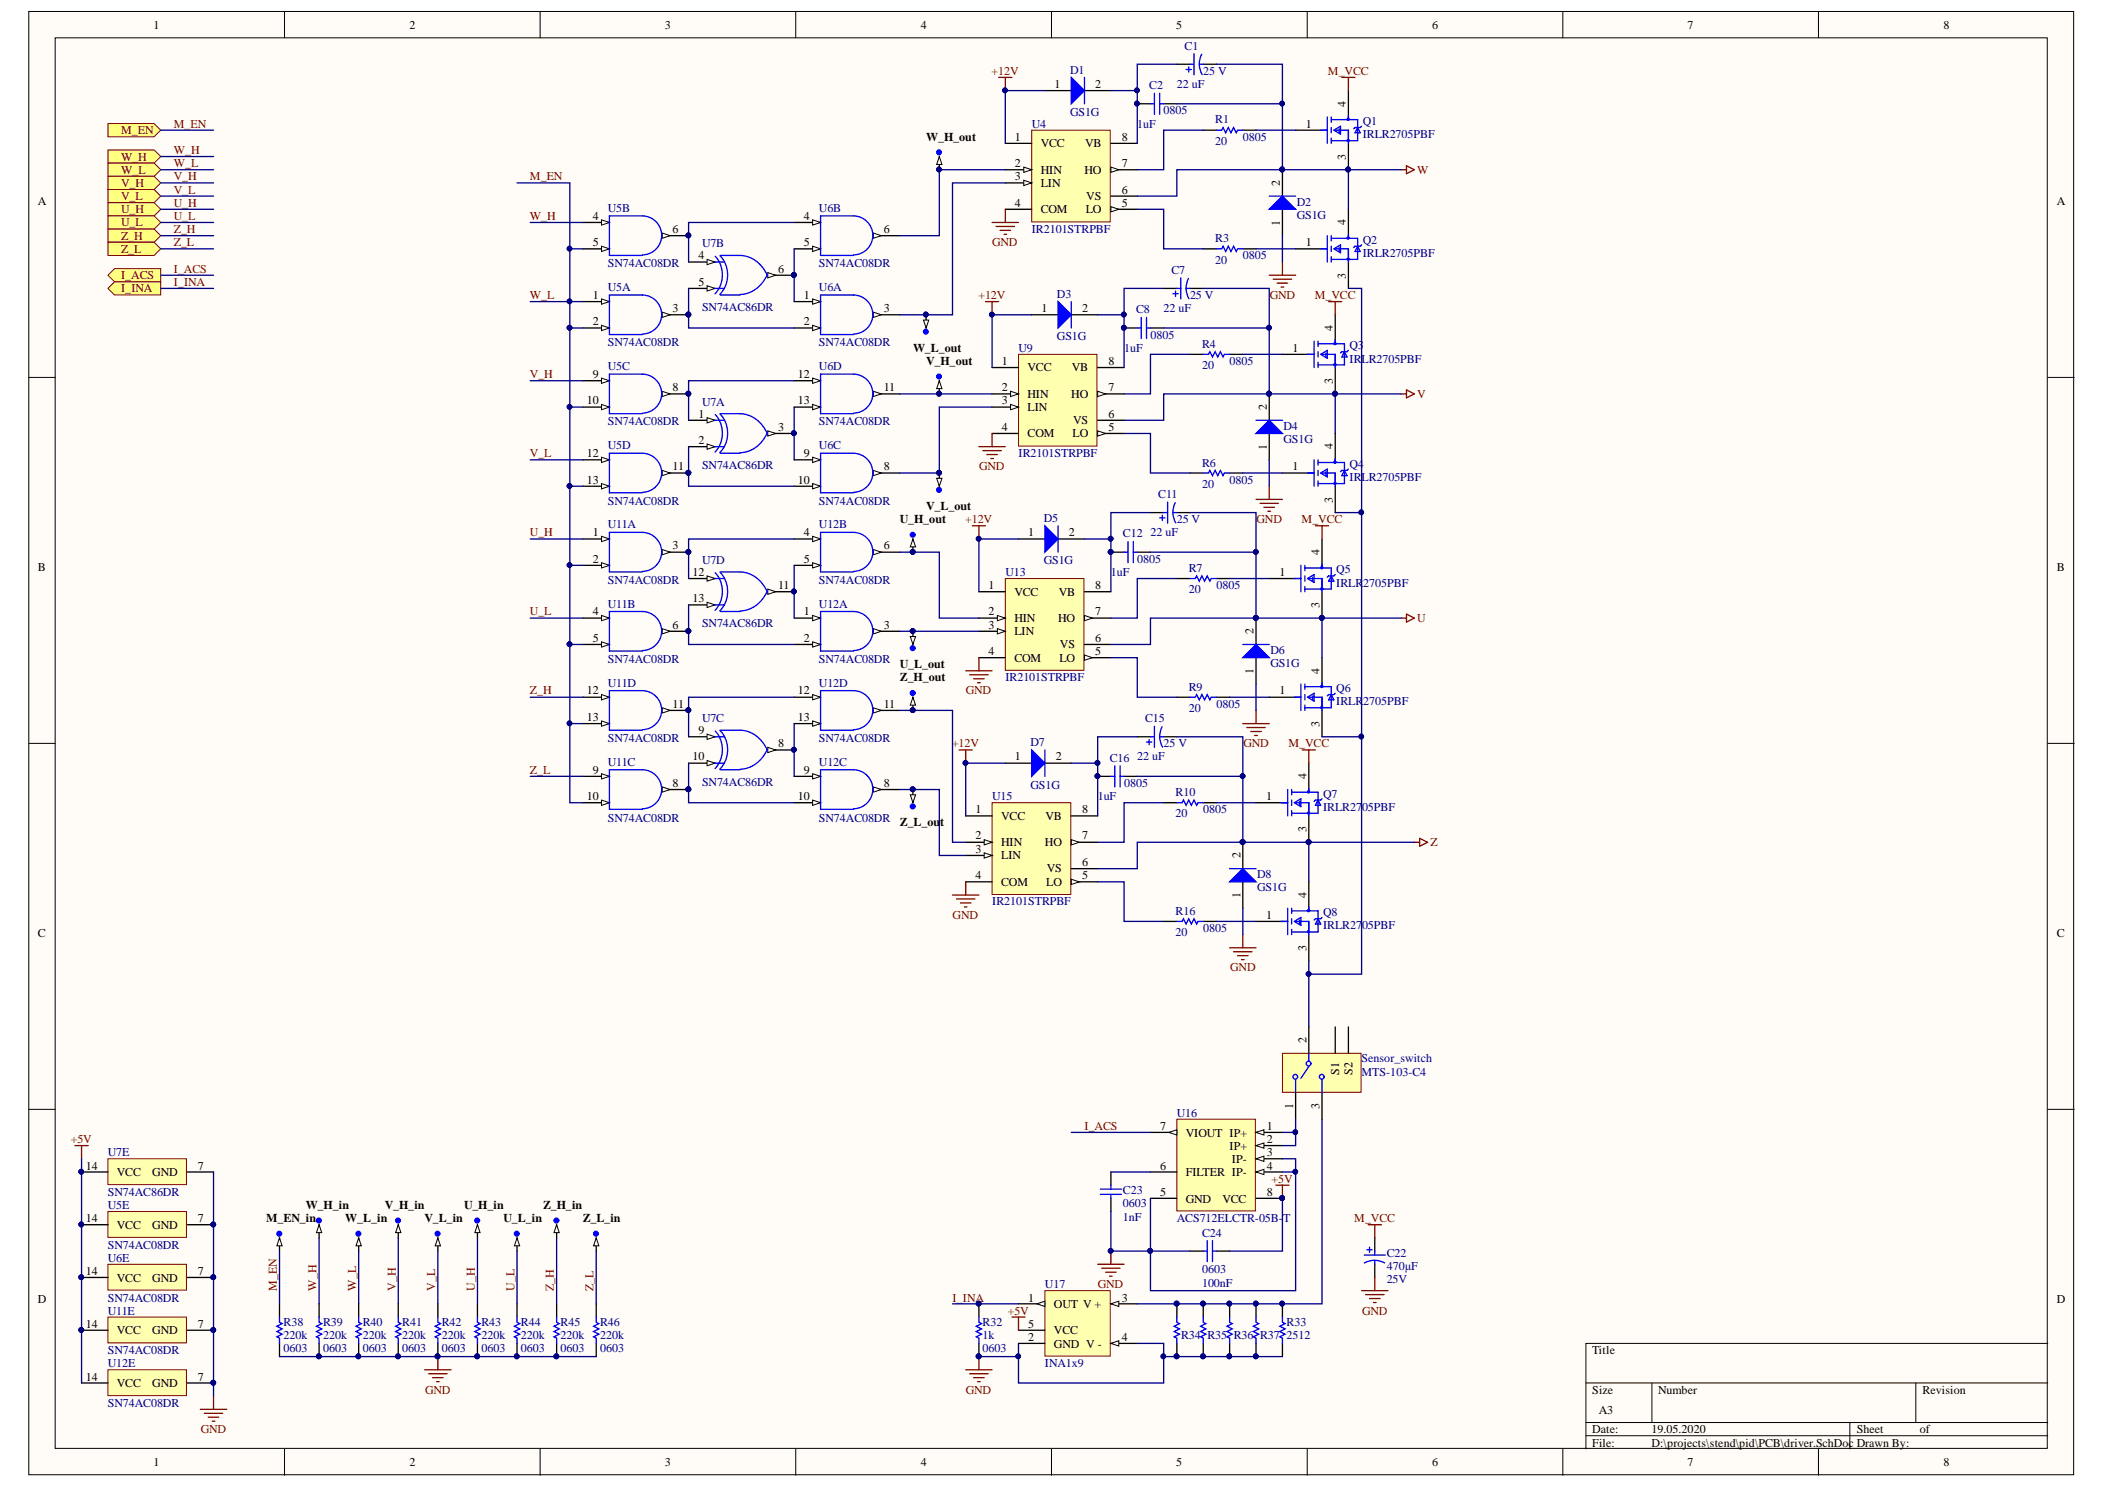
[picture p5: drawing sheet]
<svg xmlns="http://www.w3.org/2000/svg" width="297mm" height="210mm" viewBox="0 0 297 210" stroke-linecap="round" stroke-linejoin="round" font-family="sans-serif">
<defs><g id="words">
<g font-size="1.7">
<text x="21.7" y="4.1">1</text>
<text x="57.8" y="4.1">2</text>
<text x="93.8" y="4.1">3</text>
<text x="129.9" y="4.1">4</text>
<text x="166" y="4.1">5</text>
<text x="202.1" y="4.1">6</text>
<text x="238.1" y="4.1">7</text>
<text x="274.3" y="4.1">8</text>
<text x="148.8" y="12.4">1</text>
<text x="154.6" y="12.4">2</text>
<text x="189.9" y="15" transform="rotate(-90 189.9 15)">4</text>
<text x="130.7" y="19.9">W_H_out</text>
<text x="143.2" y="19.9">1</text>
<text x="143.2" y="23.6">2</text>
<text x="146.9" y="20.8">VCC</text>
<text x="153.1" y="20.8">VB</text>
<text x="158.3" y="23.6">7</text>
<text x="158.3" y="19.9">8</text>
<text x="184.3" y="18">1</text>
<text x="189.9" y="22.6" transform="rotate(-90 189.9 22.6)">3</text>
<text x="5.3" y="28.9">A</text>
<text x="143.2" y="25.4">3</text>
<text x="143.2" y="29.2">4</text>
<text x="146.9" y="24.5">HIN</text>
<text x="146.9" y="26.4">LIN</text>
<text x="153" y="24.5">HO</text>
<text x="153.3" y="28.2">VS</text>
<text x="158.3" y="29.2">5</text>
<text x="158.3" y="27.3">6</text>
<text x="180.6" y="26.2" transform="rotate(-90 180.6 26.2)">2</text>
<text x="290.3" y="28.9">A</text>
<text x="83.7" y="31">4</text>
<text x="83.7" y="34.7">5</text>
<text x="94.9" y="32.9">6</text>
<text x="113.4" y="31">4</text>
<text x="113.4" y="34.7">5</text>
<text x="124.7" y="32.9">6</text>
<text x="146.9" y="30.1">COM</text>
<text x="153.2" y="30.1">LO</text>
<text x="180.6" y="31.9" transform="rotate(-90 180.6 31.9)">1</text>
<text x="184.3" y="34.7">1</text>
<text x="189.9" y="31.8" transform="rotate(-90 189.9 31.8)">4</text>
<text x="98.6" y="36.6">4</text>
<text x="98.6" y="40.3">5</text>
<text x="109.8" y="38.5">6</text>
<text x="189.9" y="39.3" transform="rotate(-90 189.9 39.3)">3</text>
<text x="83.7" y="42.2">1</text>
<text x="83.7" y="45.9">2</text>
<text x="94.9" y="44">3</text>
<text x="113.4" y="42.2">1</text>
<text x="113.4" y="45.9">2</text>
<text x="124.7" y="44">3</text>
<text x="146.9" y="44">1</text>
<text x="152.7" y="44">2</text>
<text x="188.1" y="46.7" transform="rotate(-90 188.1 46.7)">4</text>
<text x="83.7" y="53.3">9</text>
<text x="112.6" y="53.3">12</text>
<text x="128.8" y="49.6">W_L_out</text>
<text x="130.7" y="51.5">V_H_out</text>
<text x="141.4" y="51.5">1</text>
<text x="145" y="52.4">VCC</text>
<text x="151.3" y="52.4">VB</text>
<text x="156.4" y="51.5">8</text>
<text x="182.4" y="49.6">1</text>
<text x="82.8" y="57.1">10</text>
<text x="94.9" y="55.2">8</text>
<text x="98.6" y="58.9">1</text>
<text x="112.6" y="57.1">13</text>
<text x="124.7" y="55.2">11</text>
<text x="141.4" y="55.2">2</text>
<text x="141.4" y="57.1">3</text>
<text x="145" y="56.1">HIN</text>
<text x="145" y="58">LIN</text>
<text x="151.2" y="56.1">HO</text>
<text x="151.4" y="59.8">VS</text>
<text x="156.4" y="58.9">6</text>
<text x="156.4" y="55.2">7</text>
<text x="178.8" y="57.8" transform="rotate(-90 178.8 57.8)">2</text>
<text x="188.1" y="54.2" transform="rotate(-90 188.1 54.2)">3</text>
<text x="82.8" y="64.5">12</text>
<text x="98.6" y="62.6">2</text>
<text x="109.8" y="60.8">3</text>
<text x="113.4" y="64.5">9</text>
<text x="141.4" y="60.8">4</text>
<text x="145" y="61.7">COM</text>
<text x="151.3" y="61.7">LO</text>
<text x="156.4" y="60.8">5</text>
<text x="178.8" y="63.5" transform="rotate(-90 178.8 63.5)">1</text>
<text x="188.1" y="63.4" transform="rotate(-90 188.1 63.4)">4</text>
<text x="82.8" y="68.2">13</text>
<text x="94.9" y="66.4">11</text>
<text x="112.6" y="68.2">10</text>
<text x="124.7" y="66.4">8</text>
<text x="130.7" y="71.9">V_L_out</text>
<text x="182.4" y="66.4">1</text>
<text x="188.1" y="70.9" transform="rotate(-90 188.1 70.9)">3</text>
<text x="83.7" y="75.7">1</text>
<text x="94.9" y="77.5">3</text>
<text x="113.4" y="75.7">4</text>
<text x="124.7" y="77.5">6</text>
<text x="127" y="73.8">U_H_out</text>
<text x="145.1" y="75.7">1</text>
<text x="150.8" y="75.7">2</text>
<text x="5.3" y="80.6">B</text>
<text x="83.7" y="79.4">2</text>
<text x="97.7" y="81.2">12</text>
<text x="109.8" y="83.1">11</text>
<text x="113.4" y="79.4">5</text>
<text x="139.5" y="83.1">1</text>
<text x="154.6" y="83.1">8</text>
<text x="180.5" y="81.2">1</text>
<text x="186.2" y="78.3" transform="rotate(-90 186.2 78.3)">4</text>
<text x="290.3" y="80.6">B</text>
<text x="83.7" y="86.8">4</text>
<text x="94.9" y="88.7">6</text>
<text x="97.7" y="84.9">13</text>
<text x="113.4" y="86.8">1</text>
<text x="124.7" y="88.7">3</text>
<text x="139.5" y="86.8">2</text>
<text x="139.5" y="88.7">3</text>
<text x="143.1" y="84">VCC</text>
<text x="143.1" y="87.7">HIN</text>
<text x="143.1" y="89.6">LIN</text>
<text x="149.3" y="87.7">HO</text>
<text x="149.4" y="84">VB</text>
<text x="154.6" y="86.8">7</text>
<text x="176.9" y="89.4" transform="rotate(-90 176.9 89.4)">2</text>
<text x="186.2" y="85.8" transform="rotate(-90 186.2 85.8)">3</text>
<text x="83.7" y="90.5">5</text>
<text x="113.4" y="90.5">2</text>
<text x="127" y="94.2">U_L_out</text>
<text x="139.5" y="92.4">4</text>
<text x="143.1" y="93.3">COM</text>
<text x="149.5" y="93.3">LO</text>
<text x="149.6" y="91.5">VS</text>
<text x="154.6" y="92.4">5</text>
<text x="154.6" y="90.5">6</text>
<text x="176.9" y="95.1" transform="rotate(-90 176.9 95.1)">1</text>
<text x="186.2" y="95" transform="rotate(-90 186.2 95)">4</text>
<text x="82.8" y="98">12</text>
<text x="82.8" y="101.7">13</text>
<text x="94.9" y="99.8">11</text>
<text x="112.6" y="98">12</text>
<text x="112.6" y="101.7">13</text>
<text x="124.7" y="99.8">11</text>
<text x="127" y="96.1">Z_H_out</text>
<text x="180.5" y="98">1</text>
<text x="97.7" y="107.3">10</text>
<text x="98.6" y="103.5">9</text>
<text x="109.8" y="105.4">8</text>
<text x="143.2" y="107.3">1</text>
<text x="149" y="107.3">2</text>
<text x="186.2" y="102.5" transform="rotate(-90 186.2 102.5)">3</text>
<text x="82.8" y="112.8">10</text>
<text x="83.7" y="109.1">9</text>
<text x="94.9" y="111">8</text>
<text x="112.6" y="112.8">10</text>
<text x="113.4" y="109.1">9</text>
<text x="124.7" y="111">8</text>
<text x="178.7" y="112.8">1</text>
<text x="184.3" y="109.9" transform="rotate(-90 184.3 109.9)">4</text>
<text x="127" y="116.6">Z_L_out</text>
<text x="137.6" y="114.7">1</text>
<text x="137.6" y="118.4">2</text>
<text x="141.3" y="115.6">VCC</text>
<text x="141.3" y="119.4">HIN</text>
<text x="147.5" y="119.4">HO</text>
<text x="147.5" y="115.6">VB</text>
<text x="152.7" y="118.4">7</text>
<text x="152.7" y="114.7">8</text>
<text x="184.3" y="117.4" transform="rotate(-90 184.3 117.4)">3</text>
<text x="137.6" y="120.3">3</text>
<text x="137.6" y="124">4</text>
<text x="141.3" y="121.2">LIN</text>
<text x="141.3" y="124.9">COM</text>
<text x="147.6" y="124.9">LO</text>
<text x="147.7" y="123.1">VS</text>
<text x="152.7" y="124">5</text>
<text x="152.7" y="122.1">6</text>
<text x="175" y="121" transform="rotate(-90 175 121)">2</text>
<text x="175" y="126.7" transform="rotate(-90 175 126.7)">1</text>
<text x="178.7" y="129.6">1</text>
<text x="184.3" y="126.6" transform="rotate(-90 184.3 126.6)">4</text>
<text x="5.3" y="132.2">C</text>
<text x="184.3" y="134.1" transform="rotate(-90 184.3 134.1)">3</text>
<text x="290.3" y="132.2">C</text>
<text x="184.3" y="147.1" transform="rotate(-90 184.3 147.1)">2</text>
<text x="189" y="151.6" transform="rotate(-90 189 151.6)">S1</text>
<text x="190.9" y="151.6" transform="rotate(-90 190.9 151.6)">S2</text>
<text x="163.7" y="159.4">7</text>
<text x="167.3" y="160.3">VIOUT IP+</text>
<text x="178.8" y="159.4">1</text>
<text x="178.8" y="161.3">2</text>
<text x="182.5" y="156.5" transform="rotate(-90 182.5 156.5)">1</text>
<text x="186.2" y="156.5" transform="rotate(-90 186.2 156.5)">3</text>
<text x="12.1" y="165">14</text>
<text x="16.5" y="165.9">VCC</text>
<text x="21.5" y="165.9">GND</text>
<text x="27.9" y="165">7</text>
<text x="163.7" y="165">6</text>
<text x="167.3" y="165.9">FILTER IP-</text>
<text x="173.5" y="162.2">IP+</text>
<text x="173.8" y="164.1">IP-</text>
<text x="178.8" y="163.1">3</text>
<text x="178.8" y="165">4</text>
<text x="12.1" y="172.4">14</text>
<text x="16.5" y="173.4">VCC</text>
<text x="21.5" y="173.4">GND</text>
<text x="27.9" y="172.4">7</text>
<text x="37.6" y="172.4">M_EN_in</text>
<text x="43.1" y="170.6">W_H_in</text>
<text x="48.7" y="172.4">W_L_in</text>
<text x="54.3" y="170.6">V_H_in</text>
<text x="59.9" y="172.4">V_L_in</text>
<text x="65.5" y="170.6">U_H_in</text>
<text x="71.1" y="172.4">U_L_in</text>
<text x="76.6" y="170.6">Z_H_in</text>
<text x="82.2" y="172.4">Z_L_in</text>
<text x="163.7" y="168.7">5</text>
<text x="167.3" y="169.6">GND</text>
<text x="172.5" y="169.6">VCC</text>
<text x="178.8" y="168.7">8</text>
<text x="12.1" y="179.9">14</text>
<text x="27.9" y="179.9">7</text>
<text x="5.3" y="183.8">D</text>
<text x="16.5" y="180.8">VCC</text>
<text x="21.5" y="180.8">GND</text>
<text x="145.1" y="183.6">1</text>
<text x="148.7" y="184.5">OUT V +</text>
<text x="158.3" y="183.6">3</text>
<text x="290.3" y="183.8">D</text>
<text x="12.1" y="187.3">14</text>
<text x="16.5" y="188.2">VCC</text>
<text x="21.5" y="188.2">GND</text>
<text x="27.9" y="187.3">7</text>
<text x="145.1" y="187.3">5</text>
<text x="145.1" y="189.2">2</text>
<text x="148.7" y="188.2">VCC</text>
<text x="148.7" y="190.1">GND V -</text>
<text x="158.3" y="189.2">4</text>
<text x="224.7" y="191">Title</text>
<text x="12.1" y="194.8">14</text>
<text x="16.5" y="195.7">VCC</text>
<text x="21.5" y="195.7">GND</text>
<text x="27.9" y="194.8">7</text>
<text x="224.7" y="196.6">Size</text>
<text x="234" y="196.6">Number</text>
<text x="271.3" y="196.6">Revision</text>
<text x="224.7" y="202.2">Date:</text>
<text x="225.6" y="199.4">A3</text>
<text x="233.1" y="202.2">19.05.2020</text>
<text x="262" y="202.2">Sheet</text>
<text x="270.9" y="202.2">of</text>
<text x="21.7" y="206.8">1</text>
<text x="57.8" y="206.8">2</text>
<text x="93.8" y="206.8">3</text>
<text x="129.9" y="206.8">4</text>
<text x="166" y="206.8">5</text>
<text x="202.1" y="206.8">6</text>
<text x="224.7" y="204.1">File:</text>
<text x="233.1" y="204.1">D:\projects\stend\pid\PCB\driver.SchDoc Drawn By:</text>
<text x="238.1" y="206.8">7</text>
<text x="274.3" y="206.8">8</text>
</g>
<g font-size="1.7" fill="#800000">
<text x="139.9" y="10.6">+12V</text>
<text x="187.4" y="10.6">M_VCC</text>
<text x="17.1" y="22.7">W_H</text>
<text x="17.1" y="18.9">M_EN</text>
<text x="24.5" y="21.7">W_H</text>
<text x="24.5" y="23.6">W_L</text>
<text x="24.5" y="18">M_EN</text>
<text x="17.1" y="24.5">W_L</text>
<text x="17.1" y="26.4">V_H</text>
<text x="17.1" y="28.2">V_L</text>
<text x="24.5" y="25.4">V_H</text>
<text x="24.5" y="27.3">V_L</text>
<text x="24.5" y="29.2">U_H</text>
<text x="74.8" y="25.4">M_EN</text>
<text x="200" y="24.5">W</text>
<text x="17.1" y="30.1">U_H</text>
<text x="17.1" y="31.9">U_L</text>
<text x="17.1" y="33.8">Z_H</text>
<text x="17.1" y="35.7">Z_L</text>
<text x="24.5" y="31">U_L</text>
<text x="24.5" y="32.9">Z_H</text>
<text x="24.5" y="34.7">Z_L</text>
<text x="74.8" y="31">W_H</text>
<text x="140" y="34.7">GND</text>
<text x="17.1" y="39.4">I_ACS</text>
<text x="17.1" y="41.2">I_INA</text>
<text x="24.5" y="40.3">I_INA</text>
<text x="24.5" y="38.5">I_ACS</text>
<text x="74.8" y="42.2">W_L</text>
<text x="138.1" y="42.2">+12V</text>
<text x="179.2" y="42.2">GND</text>
<text x="185.5" y="42.2">M_VCC</text>
<text x="74.8" y="53.3">V_H</text>
<text x="200" y="56.1">V</text>
<text x="74.8" y="64.5">V_L</text>
<text x="138.1" y="66.4">GND</text>
<text x="74.8" y="75.7">U_H</text>
<text x="136.2" y="73.8">+12V</text>
<text x="177.3" y="73.8">GND</text>
<text x="183.7" y="73.8">M_VCC</text>
<text x="74.8" y="86.8">U_L</text>
<text x="200" y="87.7">U</text>
<text x="74.8" y="98">Z_H</text>
<text x="136.3" y="98">GND</text>
<text x="134.3" y="105.4">+12V</text>
<text x="175.5" y="105.4">GND</text>
<text x="181.8" y="105.4">M_VCC</text>
<text x="74.8" y="109.1">Z_L</text>
<text x="201.9" y="119.4">Z</text>
<text x="134.4" y="129.6">GND</text>
<text x="173.6" y="137">GND</text>
<text x="10" y="161.3">+5V</text>
<text x="153" y="159.4">I_ACS</text>
<text x="179.4" y="166.9">+5V</text>
<text x="191.1" y="172.4">M_VCC</text>
<text x="39.1" y="182.1" transform="rotate(-90 39.1 182.1)">M_EN</text>
<text x="44.7" y="182.1" transform="rotate(-90 44.7 182.1)">W_H</text>
<text x="50.3" y="182.1" transform="rotate(-90 50.3 182.1)">W_L</text>
<text x="55.8" y="182.1" transform="rotate(-90 55.8 182.1)">V_H</text>
<text x="61.4" y="182.1" transform="rotate(-90 61.4 182.1)">V_L</text>
<text x="67" y="182.1" transform="rotate(-90 67 182.1)">U_H</text>
<text x="72.6" y="182.1" transform="rotate(-90 72.6 182.1)">U_L</text>
<text x="78.2" y="182.1" transform="rotate(-90 78.2 182.1)">Z_H</text>
<text x="83.8" y="182.1" transform="rotate(-90 83.8 182.1)">Z_L</text>
<text x="134.4" y="183.6">I_INA</text>
<text x="142.2" y="185.5">+5V</text>
<text x="154.9" y="181.7">GND</text>
<text x="192.2" y="185.5">GND</text>
<text x="60" y="196.6">GND</text>
<text x="136.3" y="196.6">GND</text>
<text x="28.3" y="202.2">GND</text>
</g>
<g font-size="1.7" fill="#000080">
<text x="151" y="10.4">D1</text>
<text x="167.2" y="7">C1</text>
<text x="169.8" y="10.6">25 V</text>
<text x="151" y="16.3">GS1G</text>
<text x="162.2" y="12.6">C2</text>
<text x="164.2" y="16.1">0805</text>
<text x="166.1" y="12.4">22 uF</text>
<text x="171.5" y="17.4">R1</text>
<text x="192.3" y="17.7">Q1</text>
<text x="145.6" y="18">U4</text>
<text x="160.5" y="18">1uF</text>
<text x="171.5" y="20.5">20</text>
<text x="175.4" y="19.9">0805</text>
<text x="192.3" y="19.5">IRLR2705PBF</text>
<text x="85.8" y="29.9">U5B</text>
<text x="115.6" y="29.9">U6B</text>
<text x="183" y="29">D2</text>
<text x="99.1" y="34.9">U7B</text>
<text x="145.6" y="32.9">IR2101STRPBF</text>
<text x="171.5" y="34.1">R3</text>
<text x="183" y="30.8">GS1G</text>
<text x="192.3" y="34.4">Q2</text>
<text x="85.8" y="41.1">U5A</text>
<text x="85.8" y="37.7">SN74AC08DR</text>
<text x="115.6" y="41.1">U6A</text>
<text x="115.6" y="37.7">SN74AC08DR</text>
<text x="165.3" y="38.6">C7</text>
<text x="171.5" y="37.2">20</text>
<text x="175.4" y="36.6">0805</text>
<text x="192.3" y="36.3">IRLR2705PBF</text>
<text x="99.1" y="43.9">SN74AC86DR</text>
<text x="149.1" y="42">D3</text>
<text x="149.1" y="47.9">GS1G</text>
<text x="160.3" y="44.2">C8</text>
<text x="162.3" y="47.8">0805</text>
<text x="164.2" y="44">22 uF</text>
<text x="167.9" y="42.2">25 V</text>
<text x="85.8" y="48.9">SN74AC08DR</text>
<text x="85.8" y="52.2">U5C</text>
<text x="115.6" y="52.2">U6D</text>
<text x="115.6" y="48.9">SN74AC08DR</text>
<text x="143.7" y="49.6">U9</text>
<text x="158.6" y="49.6">1uF</text>
<text x="169.6" y="52.1">20</text>
<text x="169.6" y="49">R4</text>
<text x="173.5" y="51.5">0805</text>
<text x="190.4" y="49.3">Q3</text>
<text x="190.4" y="51.1">IRLR2705PBF</text>
<text x="99.1" y="57.2">U7A</text>
<text x="85.8" y="60">SN74AC08DR</text>
<text x="85.8" y="63.4">U5D</text>
<text x="115.6" y="63.4">U6C</text>
<text x="115.6" y="60">SN74AC08DR</text>
<text x="143.7" y="64.5">IR2101STRPBF</text>
<text x="169.6" y="65.8">R6</text>
<text x="181.1" y="60.6">D4</text>
<text x="181.1" y="62.5">GS1G</text>
<text x="85.8" y="71.2">SN74AC08DR</text>
<text x="99.1" y="66.2">SN74AC86DR</text>
<text x="115.6" y="71.2">SN74AC08DR</text>
<text x="163.4" y="70.2">C11</text>
<text x="169.6" y="68.8">20</text>
<text x="173.5" y="68.2">0805</text>
<text x="190.4" y="66">Q4</text>
<text x="190.4" y="67.9">IRLR2705PBF</text>
<text x="85.8" y="74.6">U11A</text>
<text x="115.6" y="74.6">U12B</text>
<text x="147.3" y="73.6">D5</text>
<text x="158.5" y="75.8">C12</text>
<text x="162.3" y="75.7">22 uF</text>
<text x="166.1" y="73.8">25 V</text>
<text x="85.8" y="82.3">SN74AC08DR</text>
<text x="99.1" y="79.5">U7D</text>
<text x="115.6" y="82.3">SN74AC08DR</text>
<text x="141.9" y="81.2">U13</text>
<text x="147.3" y="79.5">GS1G</text>
<text x="156.8" y="81.2">1uF</text>
<text x="160.5" y="79.4">0805</text>
<text x="167.8" y="83.7">20</text>
<text x="167.8" y="80.7">R7</text>
<text x="171.6" y="83.1">0805</text>
<text x="188.6" y="80.9">Q5</text>
<text x="188.6" y="82.8">IRLR</text>
<text x="192.4" y="82.8">2705PBF</text>
<text x="85.8" y="85.7">U11B</text>
<text x="99.1" y="88.5">SN74AC86DR</text>
<text x="115.6" y="85.7">U12A</text>
<text x="85.8" y="93.5">SN74AC08DR</text>
<text x="115.6" y="93.5">SN74AC08DR</text>
<text x="179.3" y="92.2">D6</text>
<text x="179.3" y="94.1">GS1G</text>
<text x="85.8" y="96.9">U11D</text>
<text x="99.1" y="101.9">U7C</text>
<text x="115.6" y="96.9">U12D</text>
<text x="141.9" y="96.1">IR2101STRPBF</text>
<text x="161.6" y="101.9">C15</text>
<text x="167.8" y="100.4">20</text>
<text x="167.8" y="97.5">R9</text>
<text x="171.6" y="99.8">0805</text>
<text x="188.6" y="97.6">Q6</text>
<text x="188.6" y="99.5">IRLR</text>
<text x="192.4" y="99.5">2705PBF</text>
<text x="85.8" y="104.6">SN74AC08DR</text>
<text x="115.6" y="104.6">SN74AC08DR</text>
<text x="145.4" y="105.2">D7</text>
<text x="156.6" y="107.5">C16</text>
<text x="160.5" y="107.3">22 uF</text>
<text x="164.2" y="105.4">25 V</text>
<text x="85.8" y="108">U11C</text>
<text x="99.1" y="110.8">SN74AC86DR</text>
<text x="115.6" y="108">U12C</text>
<text x="140" y="112.8">U15</text>
<text x="145.4" y="111.2">GS1G</text>
<text x="154.9" y="112.8">1uF</text>
<text x="158.6" y="111">0805</text>
<text x="165.9" y="112.3">R10</text>
<text x="186.7" y="112.5">Q7</text>
<text x="85.8" y="115.9">SN74AC08DR</text>
<text x="115.6" y="115.9">SN74AC08DR</text>
<text x="165.9" y="115.3">20</text>
<text x="169.8" y="114.7">0805</text>
<text x="186.7" y="114.4">IRLR2705PBF</text>
<text x="177.4" y="123.8">D8</text>
<text x="177.4" y="125.7">GS1G</text>
<text x="140" y="127.7">IR2101STRPBF</text>
<text x="165.9" y="129.1">R16</text>
<text x="169.8" y="131.4">0805</text>
<text x="186.7" y="129.2">Q8</text>
<text x="186.7" y="131.1">IRLR2705PBF</text>
<text x="165.9" y="132">20</text>
<text x="192.1" y="149.9">Sensor_switch</text>
<text x="192.1" y="151.7">MTS-103-C4</text>
<text x="166.1" y="157.6">U16</text>
<text x="15.2" y="163.1">U7E</text>
<text x="15.2" y="168.7">SN74AC86DR</text>
<text x="15.2" y="170.6">U5E</text>
<text x="158.5" y="170.3">0603</text>
<text x="158.5" y="172.2">1nF</text>
<text x="158.5" y="168.5">C23</text>
<text x="166.1" y="172.4">ACS712ELCTR-05B-</text>
<text x="181.1" y="172.4">T</text>
<text x="15.2" y="178">U6E</text>
<text x="15.2" y="176.2">SN74AC08DR</text>
<text x="169.6" y="179.6">0603</text>
<text x="169.6" y="174.5">C24</text>
<text x="195.7" y="179.1">470µF</text>
<text x="195.7" y="177.3">C22</text>
<text x="15.2" y="183.6">SN74AC08DR</text>
<text x="15.2" y="185.5">U11E</text>
<text x="147.5" y="181.7">U17</text>
<text x="169.6" y="181.5">100nF</text>
<text x="195.7" y="181">25V</text>
<text x="15.2" y="191">SN74AC08DR</text>
<text x="40" y="188.9">220k</text>
<text x="40" y="190.8">0603</text>
<text x="40" y="187.1">R38</text>
<text x="45.6" y="188.9">220k</text>
<text x="45.6" y="190.8">0603</text>
<text x="45.6" y="187.1">R39</text>
<text x="51.2" y="188.9">220k</text>
<text x="51.2" y="190.8">0603</text>
<text x="51.2" y="187.1">R40</text>
<text x="56.8" y="188.9">220k</text>
<text x="56.8" y="190.8">0603</text>
<text x="56.8" y="187.1">R41</text>
<text x="62.3" y="188.9">220k</text>
<text x="62.3" y="190.8">0603</text>
<text x="62.3" y="187.1">R42</text>
<text x="67.9" y="188.9">220k</text>
<text x="67.9" y="190.8">0603</text>
<text x="67.9" y="187.1">R43</text>
<text x="73.5" y="188.9">220k</text>
<text x="73.5" y="190.8">0603</text>
<text x="73.5" y="187.1">R44</text>
<text x="79.1" y="188.9">220k</text>
<text x="79.1" y="190.8">0603</text>
<text x="79.1" y="187.1">R45</text>
<text x="84.7" y="188.9">220k</text>
<text x="84.7" y="190.8">0603</text>
<text x="84.7" y="187.1">R46</text>
<text x="138.7" y="188.9">1k</text>
<text x="138.7" y="190.8">0603</text>
<text x="138.7" y="187.1">R32</text>
<text x="166.7" y="188.9">R34 R35 R36 R37</text>
<text x="181.5" y="188.9">2512</text>
<text x="181.5" y="187.1">R33</text>
<text x="15.2" y="192.9">U12E</text>
<text x="147.5" y="192.9">INA1x9</text>
<text x="15.2" y="198.5">SN74AC08DR</text>
</g>
</g></defs>
<g fill="#fffcf8" stroke="#000" stroke-width=".14">
<path d="M4.1 1.6h288.5v206.4h-288.5z"/>
<path d="M7.8 5.3h281.1v199h-281.1z"/>
</g>
<g fill="none" stroke="#000" stroke-width=".14">
<path d="M40.1 1.6v3.7M76.2 1.6v3.7M112.3 1.6v3.7M148.4 1.6v3.7M184.5 1.6v3.7M220.5 1.6v3.7M256.6 1.6v3.7M4.1 53.2h3.7M289 53.2h3.7M4.1 104.9h3.7M289 104.9h3.7M4.1 156.5h3.7"/>
<path d="M289 156.5h3.7M223.8 195.1h65.2M233.1 195.1v5.6M270.3 195.1v5.6M289 189.5h-65.2v14.9M40.1 204.4v3.7M76.2 204.4v3.7M112.3 204.4v3.7M148.4 204.4v3.7M184.5 204.4v3.7M220.5 204.4v3.7M223.8 200.7h65.2"/>
<path d="M223.8 202.5h65.2M256.6 204.4v3.7M261 200.7v3.7"/>
</g>
<path d="M182.8 18.4h3.8M190.3 12.8v3.7M190.3 20.2v3.7" fill="none" stroke="#000" stroke-width=".19"/>
<circle cx="190.2" cy="23.9" r=".33" fill="#000080" stroke="#000080" stroke-width=".14"/>
<g fill="none" stroke="#00f" stroke-width=".19">
<path d="M186.4 18.4h.9M187.3 16.5v3.7M187.9 16.5v.7M187.9 18v.7M187.9 19.5v.7M187.9 16.9h3.7v2.9h-3.7M188.2 18.4l1-.6v1.1zM188.4 18.4h1.9v1.8M189 18.2v.5M190.3 16.3v.6M191.6 18l.4 .7h-.8zM192.1 17.8l-.1 .2h-.8l-.2 .2"/>
<circle cx="190.2" cy="19.8" r=".15"/>
<circle cx="190.2" cy="16.8" r=".15"/>
</g>
<path d="M145.6 18.4h11.1v12.9h-11.1z" fill="#ffffb0" stroke="#800000" stroke-width=".14"/>
<path d="M141.9 20.2h3.7M141.9 23.9h3.7" fill="none" stroke="#000" stroke-width=".19"/>
<path d="M144.5 23.6l1.1 .3-1.1 .4z" fill="#fffcf8"/>
<path d="M144.5 23.6l1.1 .3-1.1 .4z" fill="none" stroke="#000" stroke-width=".14"/>
<path d="M141.9 25.8h3.7" fill="none" stroke="#000" stroke-width=".19"/>
<path d="M144.5 25.4l1.1 .4-1.1 .4z" fill="#fffcf8"/>
<path d="M144.5 25.4l1.1 .4-1.1 .4z" fill="none" stroke="#000" stroke-width=".14"/>
<path d="M141.9 29.5h3.7M156.8 29.5h3.7" fill="none" stroke="#000" stroke-width=".19"/>
<path d="M156.8 29.2l1.1 .3-1.1 .4z" fill="#fffcf8"/>
<path d="M156.8 29.2l1.1 .3-1.1 .4z" fill="none" stroke="#000" stroke-width=".14"/>
<path d="M156.8 27.7h3.7M156.8 23.9h3.7" fill="none" stroke="#000" stroke-width=".19"/>
<path d="M156.8 23.6l1.1 .3-1.1 .4z" fill="#fffcf8"/>
<path d="M156.8 23.6l1.1 .3-1.1 .4z" fill="none" stroke="#000" stroke-width=".14"/>
<path d="M147.4 12.8h3.8M153 12.8h3.8M156.8 20.2h3.7M182.8 35.1h3.8M190.3 29.5v3.7M190.3 37v3.7" fill="none" stroke="#000" stroke-width=".19"/>
<g fill="none" stroke="#00f" stroke-width=".19">
<path d="M186.4 35.1h.9M187.3 33.2v3.8M187.9 33.2v.8M187.9 34.7v.8M187.9 36.2v.8M187.9 33.6h3.7v3h-3.7M188.2 35.1l1-.6v1.2zM188.4 35.1h1.9v1.9M189 34.9v.6M190.3 33.1v.5M191.6 34.7l.4 .8h-.8zM192.1 34.5l-.1 .2h-.8l-.2 .2"/>
<circle cx="190.2" cy="33.6" r=".15"/>
<circle cx="190.2" cy="36.6" r=".15"/>
</g>
<path d="M151.2 10.9l1.8 1.9-1.8 1.8z" fill="#00f"/>
<g fill="none" stroke="#00f" stroke-width=".19">
<path d="M151.2 10.9l1.8 1.9-1.8 1.8zM153 10.9v3.7M162.3 14.6h.6M162.9 13.2v2.9M163.6 13.2v2.9M163.6 14.6h.6M167.4 9.8h.7M167.7 9.4v.8M167.9 9.1h.6M168.5 7.6v2.9M169.2 9.1h.6M169.2 9.1l.1 .7 .3 .7"/>
<path d="M169.6 7.7l-.3 .6-.1 .8M171.7 18.4h.7l.2-.4 .4 .7 .3-.7 .4 .7 .4-.7 .3 .7 .2-.3h.8M171.7 35.1h.7l.2-.4 .4 .8 .3-.8 .4 .8 .4-.8 .3 .8 .2-.4h.8"/>
</g>
<path d="M160.5 14.6h1.8M164.2 14.6h1.9M166.1 9.1h1.8M169.8 18.4h1.9M169.8 9.1h1.9M175.4 18.4h1.8M169.8 35.1h1.9M175.4 35.1h1.8M181 23.9v3.8M181 29.5v3.7" fill="none" stroke="#000" stroke-width=".19"/>
<g fill="#000080" stroke="#000080" stroke-width=".14">
<circle cx="160.4" cy="14.6" r=".33"/>
<circle cx="180.9" cy="23.9" r=".33"/>
</g>
<path d="M179.1 29.5l1.9-1.8 1.8 1.8z" fill="#00f"/>
<path d="M179.1 29.5l1.9-1.8 1.8 1.8zM179.1 27.7h3.7" fill="none" stroke="#00f" stroke-width=".19"/>
<g fill="#000080" stroke="#000080" stroke-width=".14">
<circle cx="180.9" cy="23.9" r=".33"/>
<circle cx="141.8" cy="12.7" r=".33"/>
</g>
<g fill="none" stroke="#800000" stroke-width=".19">
<path d="M140.9 10.9h1.9M141.9 10.9v1.9M189.3 10.9h1.9M190.3 10.9v1.9M140 31.4h3.7M140.6 31.9h2.6M141.1 32.5h1.5M141.7 33.1h.3M141.9 29.5v1.9M179.1 38.8h3.7M179.7 39.4h2.6M180.2 39.9h1.5"/>
<path d="M181 37v1.8M180.8 40.5h.4"/>
</g>
<path d="M166.1 157.9h11v12.9h-11z" fill="#ffffb0" stroke="#800000" stroke-width=".14"/>
<path d="M177.2 159.7h3.8" fill="none" stroke="#000" stroke-width=".19"/>
<path d="M177.2 159.7l1.2-.3v.7z" fill="#fffcf8"/>
<path d="M177.2 159.7l1.2-.3v.7z" fill="none" stroke="#000" stroke-width=".14"/>
<path d="M177.2 161.6h3.8" fill="none" stroke="#000" stroke-width=".19"/>
<path d="M177.2 161.6l1.2-.4v.8z" fill="#fffcf8"/>
<path d="M177.2 161.6l1.2-.4v.8z" fill="none" stroke="#000" stroke-width=".14"/>
<path d="M177.2 163.5h3.8" fill="none" stroke="#000" stroke-width=".19"/>
<path d="M177.2 163.5l1.2-.4v.7z" fill="#fffcf8"/>
<path d="M177.2 163.5l1.2-.4v.7z" fill="none" stroke="#000" stroke-width=".14"/>
<path d="M177.2 165.3h3.8" fill="none" stroke="#000" stroke-width=".19"/>
<path d="M177.2 165.3l1.2-.3v.7z" fill="#fffcf8"/>
<path d="M177.2 165.3l1.2-.3v.7z" fill="none" stroke="#000" stroke-width=".14"/>
<path d="M162.3 159.7h3.8M162.3 169h3.8M162.3 165.3h3.8" fill="none" stroke="#000" stroke-width=".19"/>
<path d="M164.9 159.7l1.2-.3v.7z" fill="#fffcf8"/>
<path d="M164.9 159.7l1.2-.3v.7z" fill="none" stroke="#000" stroke-width=".14"/>
<path d="M181 50h3.7M188.4 44.4v3.7M188.4 51.8v3.8M177.2 169h3.8" fill="none" stroke="#000" stroke-width=".19"/>
<g fill="#000080" stroke="#000080" stroke-width=".14">
<circle cx="180.9" cy="169" r=".33"/>
<circle cx="188.4" cy="55.5" r=".34"/>
</g>
<g fill="none" stroke="#00f" stroke-width=".19">
<path d="M184.5 50h.9M185.4 48.1v3.7M186 48.1v.8M186 49.6v.8M186 51.1v.7M186 48.5h3.7v3h-3.7M186.4 50l.9-.6v1.1zM186.6 50h1.8v1.8M187.1 49.8v.6M188.4 47.9v.6M189.7 49.6l.4 .8h-.8zM190.3 49.4l-.2 .2h-.8l-.1 .2"/>
<circle cx="188.4" cy="51.4" r=".15"/>
<circle cx="188.4" cy="48.5" r=".15"/>
</g>
<path d="M143.7 50h11.1v12.9h-11.1z" fill="#ffffb0" stroke="#800000" stroke-width=".14"/>
<path d="M140 51.8h3.7M140 55.6h3.7" fill="none" stroke="#000" stroke-width=".19"/>
<path d="M142.6 55.2l1.1 .4-1.1 .3z" fill="#fffcf8"/>
<path d="M142.6 55.2l1.1 .4-1.1 .3z" fill="none" stroke="#000" stroke-width=".14"/>
<path d="M140 57.4h3.7" fill="none" stroke="#000" stroke-width=".19"/>
<path d="M142.6 57.1l1.1 .3-1.1 .4z" fill="#fffcf8"/>
<path d="M142.6 57.1l1.1 .3-1.1 .4z" fill="none" stroke="#000" stroke-width=".14"/>
<path d="M140 61.1h3.7M154.9 61.1h3.7" fill="none" stroke="#000" stroke-width=".19"/>
<path d="M154.9 60.8l1.1 .3-1.1 .4z" fill="#fffcf8"/>
<path d="M154.9 60.8l1.1 .3-1.1 .4z" fill="none" stroke="#000" stroke-width=".14"/>
<path d="M154.9 59.3h3.7M154.9 55.6h3.7" fill="none" stroke="#000" stroke-width=".19"/>
<path d="M154.9 55.2l1.1 .4-1.1 .3z" fill="#fffcf8"/>
<path d="M154.9 55.2l1.1 .4-1.1 .3z" fill="none" stroke="#000" stroke-width=".14"/>
<path d="M145.6 44.4h3.7M151.2 44.4h3.7M154.9 51.8h3.7M181 66.7h3.7M188.4 61.1v3.8M188.4 68.6v3.7" fill="none" stroke="#000" stroke-width=".19"/>
<g fill="none" stroke="#00f" stroke-width=".19">
<path d="M184.5 66.7h.9M185.4 64.9v3.7M186 64.9v.7M186 66.4v.7M186 67.8v.8M186 65.2h3.7v3h-3.7M186.4 66.7l.9-.5v1.1zM186.6 66.7h1.8v1.9M187.1 66.5v.6M188.4 64.7v.5M189.7 66.4l.4 .7h-.8zM190.3 66.2l-.2 .2h-.8l-.1 .1"/>
<circle cx="188.4" cy="68.2" r=".15"/>
<circle cx="188.4" cy="65.2" r=".15"/>
</g>
<path d="M149.3 42.5l1.9 1.9-1.9 1.9z" fill="#00f"/>
<g fill="none" stroke="#00f" stroke-width=".19">
<path d="M166.6 39.2v3M167.7 39.3l-.2 .7-.1 .7M149.3 42.5l1.9 1.9-1.9 1.9zM151.2 42.5v3.8M160.5 46.3h.5M161 44.8v3M161.8 44.8v3M161.8 46.3h.5M165.5 41.4h.8M165.9 41.1v.7M166.1 40.7h.5M167.4 40.7h.5"/>
<path d="M167.4 40.7l.1 .7 .3 .7M169.8 50h.7l.2-.4 .4 .8 .4-.8 .3 .8 .4-.8 .4 .8 .2-.4h.7M169.8 66.7h.7l.2-.3 .4 .7 .4-.7 .3 .7 .4-.7 .4 .7 .2-.4h.7"/>
</g>
<path d="M158.6 46.3h1.9M162.3 46.3h1.9M164.2 40.7h1.9M167.9 50h1.9M167.9 40.7h1.9M173.5 50h1.9M179.1 55.6v3.7M167.9 66.7h1.9M173.5 66.7h1.9M179.1 61.1v3.8" fill="none" stroke="#000" stroke-width=".19"/>
<g fill="#000080" stroke="#000080" stroke-width=".14">
<circle cx="158.6" cy="46.2" r=".34"/>
<circle cx="179.1" cy="55.5" r=".34"/>
</g>
<path d="M177.2 61.1l1.9-1.8 1.9 1.8z" fill="#00f"/>
<g fill="none" stroke="#00f" stroke-width=".19">
<path d="M177.2 59.3h3.8M177.2 61.1l1.9-1.8 1.9 1.8zM183.6 79.8v3.7M184.1 79.8v.7M186.6 79.6v.5M182.6 81.6h1M184.1 81.2v.8M184.1 82.7v.8M184.1 80.1h3.8v3h-3.8M184.5 81.6l.9-.5v1.1zM184.7 81.6h1.9v1.9M185.2 81.4v.6"/>
<path d="M187.9 81.2l.3 .8h-.7zM188.4 81.1l-.2 .1h-.7l-.2 .2"/>
<circle cx="186.5" cy="83.1" r=".15"/>
<circle cx="186.5" cy="80.1" r=".15"/>
</g>
<g fill="#000080" stroke="#000080" stroke-width=".14">
<circle cx="179.1" cy="55.5" r=".34"/>
<circle cx="140" cy="44.4" r=".34"/>
<circle cx="186.5" cy="87.2" r=".34"/>
</g>
<g fill="none" stroke="#800000" stroke-width=".19">
<path d="M139.1 42.5h1.8M140 42.5v1.9M187.5 42.5h1.8M188.4 42.5v1.9M138.1 63h3.8M138.7 63.6h2.6M139.3 64.1h1.4M139.8 64.7h.4M140 61.1v1.9M177.2 70.4h3.8M177.8 71h2.6M178.4 71.6h1.4"/>
<path d="M178.9 72.1h.4M179.1 68.6v1.8"/>
</g>
<path d="M186.6 76v3.8M179.1 81.6h3.7M186.6 83.5v3.7" fill="none" stroke="#000" stroke-width=".19"/>
<path d="M141.9 81.6h11.1v13h-11.1z" fill="#ffffb0" stroke="#800000" stroke-width=".14"/>
<path d="M138.1 83.5h3.8M138.1 87.2h3.8" fill="none" stroke="#000" stroke-width=".19"/>
<path d="M140.7 86.8l1.2 .4-1.2 .4z" fill="#fffcf8"/>
<path d="M140.7 86.8l1.2 .4-1.2 .4z" fill="none" stroke="#000" stroke-width=".14"/>
<path d="M138.1 89.1h3.8" fill="none" stroke="#000" stroke-width=".19"/>
<path d="M140.7 88.7l1.2 .4-1.2 .3z" fill="#fffcf8"/>
<path d="M140.7 88.7l1.2 .4-1.2 .3z" fill="none" stroke="#000" stroke-width=".14"/>
<path d="M138.1 92.8h3.8M153 92.8h3.8" fill="none" stroke="#000" stroke-width=".19"/>
<path d="M153 92.4l1.1 .4-1.1 .3z" fill="#fffcf8"/>
<path d="M153 92.4l1.1 .4-1.1 .3z" fill="none" stroke="#000" stroke-width=".14"/>
<path d="M153 90.9h3.8M153 87.2h3.8" fill="none" stroke="#000" stroke-width=".19"/>
<path d="M153 86.8l1.1 .4-1.1 .4z" fill="#fffcf8"/>
<path d="M153 86.8l1.1 .4-1.1 .4z" fill="none" stroke="#000" stroke-width=".14"/>
<path d="M143.7 76h3.7M149.3 76h3.7M153 83.5h3.8M179.1 98.4h3.7M186.6 92.8v3.7M186.6 100.2v3.7" fill="none" stroke="#000" stroke-width=".19"/>
<g fill="none" stroke="#00f" stroke-width=".19">
<path d="M182.6 98.4h1M183.6 96.5v3.7M184.1 96.5v.7M184.1 98v.7M184.1 99.5v.7M184.1 96.9h3.8v2.9h-3.8M184.5 98.4l.9-.6v1.1zM184.7 98.4h1.9v1.8M185.2 98.2v.5M186.6 96.3v.6M187.9 98l.3 .7h-.7zM188.4 97.8l-.2 .2h-.7l-.2 .2"/>
<circle cx="186.5" cy="99.8" r=".15"/>
<circle cx="186.5" cy="96.8" r=".15"/>
</g>
<path d="M147.4 74.2l1.9 1.8-1.9 1.9z" fill="#00f"/>
<g fill="none" stroke="#00f" stroke-width=".19">
<path d="M147.4 74.2l1.9 1.8-1.9 1.9zM149.3 74.2v3.7M158.6 77.9h.6M159.2 76.4v3M159.9 76.4v3M159.9 77.9h.6M163.6 73.1h.8M164 72.7v.7M164.2 72.3h.6M164.8 70.8v3M165.5 72.3h.6M165.5 72.3l.1 .8 .3 .7"/>
<path d="M165.8 70.9l-.2 .7-.1 .7M167.9 81.6h.8l.2-.4 .3 .8 .4-.8 .4 .8 .4-.8 .3 .8 .2-.4h.8M167.9 98.4h.8l.2-.4 .3 .7 .4-.7 .4 .7 .4-.7 .3 .7 .2-.3h.8"/>
</g>
<path d="M156.8 77.9h1.8M160.5 77.9h1.8M162.3 72.3h1.9M166.1 72.3h1.8M166.1 81.6h1.8M166.1 98.4h1.8M171.7 81.6h1.8M171.7 98.4h1.8M177.2 87.2v3.7M177.2 92.8v3.7" fill="none" stroke="#000" stroke-width=".19"/>
<g fill="#000080" stroke="#000080" stroke-width=".14">
<circle cx="156.7" cy="77.9" r=".34"/>
<circle cx="177.2" cy="87.2" r=".34"/>
</g>
<path d="M175.4 92.8l1.8-1.9 1.9 1.9z" fill="#00f"/>
<path d="M175.4 92.8l1.8-1.9 1.9 1.9zM175.4 90.9h3.7M155.3 167.7h2.9M155.3 168.5h2.9M156.8 167.2v.5M156.8 168.5v.5M169.8 176.5h.6M170.4 175v3M171.1 175v3M171.1 176.5h.6" fill="none" stroke="#00f" stroke-width=".19"/>
<g fill="#000080" stroke="#000080" stroke-width=".14">
<circle cx="177.2" cy="87.2" r=".34"/>
<circle cx="138.1" cy="76" r=".34"/>
</g>
<g fill="none" stroke="#800000" stroke-width=".19">
<path d="M137.2 74.2h1.9M138.1 74.2v1.8M185.6 74.2h1.9M186.6 74.2v1.8M136.3 94.6h3.7M136.8 95.2h2.6M137.4 95.7h1.5M137.9 96.3h.4M138.1 92.8v1.8M175.4 102.1h3.7M175.9 102.6h2.6M176.5 103.2h1.5"/>
<path d="M177.1 103.7h.3M177.2 100.2v1.9"/>
</g>
<path d="M156.8 165.3v1.9M156.8 169v1.9M167.9 176.5h1.9M171.7 176.5h1.8" fill="none" stroke="#000" stroke-width=".19"/>
<path d="M147.4 182.1h9.3v9.2h-9.3z" fill="#ffffb0" stroke="#800000" stroke-width=".14"/>
<path d="M143.7 183.9h3.7" fill="none" stroke="#000" stroke-width=".19"/>
<path d="M146.3 183.9l1.1-.3v.7z" fill="#fffcf8"/>
<path d="M146.3 183.9l1.1-.3v.7z" fill="none" stroke="#000" stroke-width=".14"/>
<path d="M143.7 187.6h3.7M143.7 189.5h3.7M156.8 183.9h3.7" fill="none" stroke="#000" stroke-width=".19"/>
<path d="M156.8 183.9l1.1-.3v.7z" fill="#fffcf8"/>
<path d="M156.8 183.9l1.1-.3v.7z" fill="none" stroke="#000" stroke-width=".14"/>
<path d="M156.8 189.5h3.7" fill="none" stroke="#000" stroke-width=".19"/>
<path d="M156.8 189.5l1.1-.4v.8z" fill="#fffcf8"/>
<path d="M156.8 189.5l1.1-.4v.8z" fill="none" stroke="#000" stroke-width=".14"/>
<g fill="none" stroke="#000" stroke-width=".19">
<path d="M177.2 113.2h3.8M184.7 107.7v3.7M184.7 115.1v3.7M166.1 183.9v1.9M166.1 189.5v1.9M169.8 183.9v1.9M169.8 189.5v1.9M173.5 183.9v1.9M173.5 189.5v1.9M177.2 183.9v1.9M177.2 189.5v1.9M181 183.9v1.9"/>
<path d="M181 189.5v1.9"/>
</g>
<g fill="#000080" stroke="#000080" stroke-width=".14">
<circle cx="180.9" cy="183.9" r=".33"/>
<circle cx="177.2" cy="191.3" r=".34"/>
<circle cx="177.2" cy="183.9" r=".34"/>
<circle cx="173.5" cy="191.3" r=".33"/>
<circle cx="173.5" cy="183.9" r=".33"/>
<circle cx="169.8" cy="191.3" r=".34"/>
<circle cx="169.8" cy="183.9" r=".34"/>
<circle cx="166" cy="191.3" r=".34"/>
<circle cx="166" cy="183.9" r=".34"/>
<circle cx="180.9" cy="169" r=".33"/>
<circle cx="138.1" cy="191.3" r=".34"/>
<circle cx="156.7" cy="176.4" r=".34"/>
<circle cx="184.7" cy="118.8" r=".34"/>
</g>
<g fill="none" stroke="#00f" stroke-width=".19">
<path d="M180.8 113.2h.9M181.7 111.4v3.7M182.3 111.4v.7M182.3 112.9v.7M182.3 114.4v.7M182.3 111.7h3.7v3h-3.7M182.6 113.2l1-.5v1.1zM182.8 113.2h1.9v1.9M183.4 113v.6M184.7 111.2v.5M186 112.9l.4 .7h-.8zM186.6 112.7l-.2 .2h-.8l-.2 .1"/>
<path d="M166.1 185.8v.7l.3 .2-.7 .4 .7 .4-.7 .3 .7 .4-.7 .4 .4 .2v.7M169.8 185.8v.7l.4 .2-.8 .4 .8 .4-.8 .3 .8 .4-.8 .4 .4 .2v.7M173.5 185.8v.7l.4 .2-.8 .4 .8 .4-.8 .3 .8 .4-.8 .4 .4 .2v.7M177.2 185.8v.7l.4 .2-.7 .4 .7 .4-.7 .3 .7 .4-.7 .4 .3 .2v.7M181 185.8v.7l.3 .2-.7 .4 .7 .4-.7 .3 .7 .4-.7 .4 .4 .2v.7"/>
<circle cx="184.6" cy="111.7" r=".14"/>
<circle cx="184.6" cy="114.7" r=".14"/>
</g>
<g fill="none" stroke="#800000" stroke-width=".19">
<path d="M197.7 23.9h.8M198.5 23.4l1.1 .5-1.1 .6zM197.7 55.6h.8M198.5 55l1.1 .6-1.1 .5zM197.7 87.2h.8M198.5 86.6l1.1 .6-1.1 .5zM154.9 178.3h3.7M155.5 178.9h2.6M156 179.5h1.5M156.8 176.5v1.8M180 167.2h1.9M181 167.2v1.8"/>
<path d="M136.3 193.2h3.7M136.8 193.8h2.6M137.4 194.3h1.5M137.9 194.9h.4M138.1 191.4v1.8M142.8 185.8h1.9M143.7 185.8v1.8M156.6 180h.3"/>
</g>
<path d="M140 113.2h11.1v13h-11.1z" fill="#ffffb0" stroke="#800000" stroke-width=".14"/>
<path d="M136.3 115.1h3.7M136.3 118.8h3.7" fill="none" stroke="#000" stroke-width=".19"/>
<path d="M138.9 118.4l1.1 .4-1.1 .4z" fill="#fffcf8"/>
<path d="M138.9 118.4l1.1 .4-1.1 .4z" fill="none" stroke="#000" stroke-width=".14"/>
<path d="M136.3 120.7h3.7" fill="none" stroke="#000" stroke-width=".19"/>
<path d="M138.9 120.3l1.1 .4-1.1 .3z" fill="#fffcf8"/>
<path d="M138.9 120.3l1.1 .4-1.1 .3z" fill="none" stroke="#000" stroke-width=".14"/>
<path d="M136.3 124.4h3.7M151.2 124.4h3.7" fill="none" stroke="#000" stroke-width=".19"/>
<path d="M151.2 124l1.1 .4-1.1 .4z" fill="#fffcf8"/>
<path d="M151.2 124l1.1 .4-1.1 .4z" fill="none" stroke="#000" stroke-width=".14"/>
<path d="M151.2 118.8h3.7M151.2 122.5h3.7" fill="none" stroke="#000" stroke-width=".19"/>
<path d="M151.2 118.4l1.1 .4-1.1 .4z" fill="#fffcf8"/>
<path d="M151.2 118.4l1.1 .4-1.1 .4z" fill="none" stroke="#000" stroke-width=".14"/>
<path d="M141.9 107.7h3.7M147.4 107.7h3.8M151.2 115.1h3.7M177.2 130h3.8M184.7 124.4v3.7M184.7 131.8v3.8" fill="none" stroke="#000" stroke-width=".19"/>
<g fill="none" stroke="#00f" stroke-width=".19">
<path d="M180.8 130h.9M181.7 128.1v3.7M182.3 128.1v.8M182.3 129.6v.7M182.3 131.1v.7M182.3 128.5h3.7v3h-3.7M182.6 130l1-.6v1.1zM182.8 130h1.9v1.8M183.4 129.8v.5M184.7 127.9v.6M186 129.6l.4 .7h-.8zM186.6 129.4l-.2 .2h-.8l-.2 .2"/>
<circle cx="184.6" cy="131.4" r=".14"/>
<circle cx="184.6" cy="128.5" r=".14"/>
</g>
<path d="M145.6 105.8l1.8 1.9-1.8 1.8z" fill="#00f"/>
<g fill="none" stroke="#00f" stroke-width=".19">
<path d="M145.6 105.8l1.8 1.9-1.8 1.8zM147.4 105.8v3.7M156.8 109.5h.5M157.3 108v3M158.1 108v3M158.1 109.5h.5M161.8 104.7h.7M162.2 104.3v.7M162.3 103.9h.6M162.9 102.4v3M163.6 103.9h.6M163.6 103.9l.2 .8 .3 .7"/>
<path d="M164 102.5l-.3 .7-.1 .7M166.1 113.2h.7l.2-.3 .4 .7 .3-.7 .4 .7 .4-.7 .4 .7 .1-.4h.8M166.1 130h.7l.2-.4 .4 .7 .3-.7 .4 .7 .4-.7 .4 .7 .1-.3h.8"/>
</g>
<path d="M154.9 109.5h1.9M158.6 109.5h1.9M160.5 103.9h1.8M164.2 113.2h1.9M164.2 103.9h1.9M169.8 113.2h1.9M175.4 118.8v3.7M164.2 130h1.9M169.8 130h1.9M175.4 124.4v3.7" fill="none" stroke="#000" stroke-width=".19"/>
<g fill="#000080" stroke="#000080" stroke-width=".14">
<circle cx="154.9" cy="109.5" r=".34"/>
<circle cx="175.3" cy="118.8" r=".34"/>
</g>
<path d="M173.5 124.4l1.9-1.9 1.8 1.9z" fill="#00f"/>
<path d="M173.5 124.4l1.9-1.9 1.8 1.9zM173.5 122.5h3.7M192.5 177h3M192.9 176.3h.7M193.3 175.9v.8M194 177.8l.7 .1 .7 .3M194 177.8l-.8 .1-.7 .3M194 176.5v.5M194 177.8v.5" fill="none" stroke="#00f" stroke-width=".19"/>
<g fill="#000080" stroke="#000080" stroke-width=".14">
<circle cx="175.3" cy="118.8" r=".34"/>
<circle cx="136.2" cy="107.6" r=".34"/>
</g>
<g fill="none" stroke="#800000" stroke-width=".19">
<path d="M135.3 105.8h1.9M136.3 105.8v1.9M183.8 105.8h1.8M184.7 105.8v1.9M199.6 118.8h.7M200.3 118.3l1.1 .5-1.1 .6zM134.4 126.3h3.7M135 126.8h2.6M135.5 127.4h1.5M136.1 127.9h.4M136.3 124.4v1.9M173.5 133.7h3.7"/>
<path d="M174.1 134.3h2.6M174.6 134.8h1.5M175.2 135.4h.4M175.4 131.8v1.9M10.6 161.6h1.8M11.5 161.6v1.9M193.1 172.8h1.8M194 172.8v1.8M28.3 198.8h3.7M28.8 199.4h2.6M29.4 199.9h1.5M30.1 196.9v1.9"/>
<path d="M192.1 182.1h3.8M192.7 182.6h2.6M193.3 183.2h1.4M193.8 183.7h.4M194 180.2v1.9M29.9 200.5h.4"/>
</g>
<path d="M97.2 59.3h3.7M194 174.6v1.9M194 178.3v1.9" fill="none" stroke="#000" stroke-width=".19"/>
<path d="M99.8 58.9l1.1 .4-1.1 .4z" fill="#fffcf8"/>
<path d="M99.8 58.9l1.1 .4-1.1 .4z" fill="none" stroke="#000" stroke-width=".14"/>
<path d="M97.2 63h3.7" fill="none" stroke="#000" stroke-width=".19"/>
<path d="M99.8 62.6l1.1 .4-1.1 .4z" fill="#fffcf8"/>
<path d="M99.8 62.6l1.1 .4-1.1 .4z" fill="none" stroke="#000" stroke-width=".14"/>
<path d="M108.3 61.1h3.8" fill="none" stroke="#000" stroke-width=".19"/>
<path d="M108.3 60.8l1.2 .3-1.2 .4z" fill="#fffcf8"/>
<path d="M108.3 60.8l1.2 .3-1.2 .4z" fill="none" stroke="#000" stroke-width=".14"/>
<circle cx="112" cy="61.1" r=".33" fill="#000080" stroke="#000080" stroke-width=".14"/>
<path d="M100.9 59.3h1.3M100.9 58.5a3.9 3.9 0 0 1 0 5.3M101.6 58.4a3.9 3.9 0 0 1 0 5.4M101.6 58.4h2.8a4.3 4.3 0 0 1 3.9 2.8M100.9 63h1.3M101.6 63.9h2.8M108.3 61.1a4.4 4.4 0 0 1-3.9 2.8" fill="none" stroke="#00f" stroke-width=".19"/>
<path d="M97.2 37h3.7" fill="none" stroke="#000" stroke-width=".19"/>
<path d="M99.8 36.6l1.1 .4-1.1 .3z" fill="#fffcf8"/>
<path d="M99.8 36.6l1.1 .4-1.1 .3z" fill="none" stroke="#000" stroke-width=".14"/>
<path d="M97.2 40.7h3.7" fill="none" stroke="#000" stroke-width=".19"/>
<path d="M99.8 40.3l1.1 .4-1.1 .4z" fill="#fffcf8"/>
<path d="M99.8 40.3l1.1 .4-1.1 .4z" fill="none" stroke="#000" stroke-width=".14"/>
<path d="M108.3 38.8h3.8" fill="none" stroke="#000" stroke-width=".19"/>
<path d="M108.3 38.5l1.2 .3-1.2 .4z" fill="#fffcf8"/>
<path d="M108.3 38.5l1.2 .3-1.2 .4z" fill="none" stroke="#000" stroke-width=".14"/>
<circle cx="112" cy="38.8" r=".33" fill="#000080" stroke="#000080" stroke-width=".14"/>
<path d="M100.9 37h1.3M100.9 36.2a3.9 3.9 0 0 1 0 5.3M101.6 36.1a3.9 3.9 0 0 1 0 5.4M101.6 36h2.8a4.3 4.3 0 0 1 3.9 2.9M108.3 38.8a4.4 4.4 0 0 1-3.9 2.7M100.9 40.7h1.3M101.6 41.6h2.8" fill="none" stroke="#00f" stroke-width=".19"/>
<path d="M97.2 107.7h3.7" fill="none" stroke="#000" stroke-width=".19"/>
<path d="M99.8 107.3l1.1 .4-1.1 .3z" fill="#fffcf8"/>
<path d="M99.8 107.3l1.1 .4-1.1 .3z" fill="none" stroke="#000" stroke-width=".14"/>
<path d="M108.3 105.8h3.8" fill="none" stroke="#000" stroke-width=".19"/>
<path d="M108.3 105.4l1.2 .4-1.2 .4z" fill="#fffcf8"/>
<path d="M108.3 105.4l1.2 .4-1.2 .4z" fill="none" stroke="#000" stroke-width=".14"/>
<circle cx="112" cy="105.8" r=".33" fill="#000080" stroke="#000080" stroke-width=".14"/>
<path d="M97.2 103.9h3.7" fill="none" stroke="#000" stroke-width=".19"/>
<path d="M99.8 103.6l1.1 .3-1.1 .4z" fill="#fffcf8"/>
<path d="M99.8 103.6l1.1 .3-1.1 .4z" fill="none" stroke="#000" stroke-width=".14"/>
<path d="M100.9 103.9h1.3M100.9 107.7h1.3M100.9 103.1a3.9 3.9 0 0 1 0 5.3M101.6 103a3.9 3.9 0 0 1 0 5.5M101.6 103h2.8a4.3 4.3 0 0 1 3.9 2.8M101.6 108.6h2.8M108.3 105.7a4.4 4.4 0 0 1-3.9 2.8" fill="none" stroke="#00f" stroke-width=".19"/>
<circle cx="112" cy="105.8" r=".33" fill="#000080" stroke="#000080" stroke-width=".14"/>
<path d="M108.3 83.5h3.8" fill="none" stroke="#000" stroke-width=".19"/>
<path d="M108.3 83.1l1.2 .4-1.2 .3z" fill="#fffcf8"/>
<path d="M108.3 83.1l1.2 .4-1.2 .3z" fill="none" stroke="#000" stroke-width=".14"/>
<circle cx="112" cy="83.4" r=".33" fill="#000080" stroke="#000080" stroke-width=".14"/>
<path d="M97.2 81.6h3.7" fill="none" stroke="#000" stroke-width=".19"/>
<path d="M99.8 81.2l1.1 .4-1.1 .4z" fill="#fffcf8"/>
<path d="M99.8 81.2l1.1 .4-1.1 .4z" fill="none" stroke="#000" stroke-width=".14"/>
<path d="M97.2 85.3h3.7" fill="none" stroke="#000" stroke-width=".19"/>
<path d="M99.8 85l1.1 .3-1.1 .4z" fill="#fffcf8"/>
<path d="M99.8 85l1.1 .3-1.1 .4z" fill="none" stroke="#000" stroke-width=".14"/>
<path d="M100.9 81.6h1.3M100.9 85.3h1.3M100.9 80.8a3.9 3.9 0 0 1 0 5.3M101.6 80.7a3.9 3.9 0 0 1 0 5.5M101.6 80.7h2.8a4.3 4.3 0 0 1 3.9 2.8M101.6 86.3h2.8M108.3 83.4a4.4 4.4 0 0 1-3.9 2.8" fill="none" stroke="#00f" stroke-width=".19"/>
<circle cx="112" cy="83.4" r=".33" fill="#000080" stroke="#000080" stroke-width=".14"/>
<path d="M15.2 163.5h11.1v3.6h-11.1z" fill="#ffffb0" stroke="#800000" stroke-width=".14"/>
<path d="M82.3 42.5h3.7M11.5 165.3h3.7M26.4 165.3h3.7" fill="none" stroke="#000" stroke-width=".19"/>
<circle cx="11.5" cy="165.3" r=".33" fill="#000080" stroke="#000080" stroke-width=".14"/>
<path d="M84.9 42.2l1.1 .3-1.1 .4z" fill="#fffcf8"/>
<path d="M84.9 42.2l1.1 .3-1.1 .4z" fill="none" stroke="#000" stroke-width=".14"/>
<path d="M82.3 46.3h3.7" fill="none" stroke="#000" stroke-width=".19"/>
<path d="M84.9 45.9l1.1 .4-1.1 .3z" fill="#fffcf8"/>
<path d="M84.9 45.9l1.1 .4-1.1 .3z" fill="none" stroke="#000" stroke-width=".14"/>
<path d="M93.4 44.4h3.8" fill="none" stroke="#000" stroke-width=".19"/>
<path d="M93.4 44l1.2 .4-1.2 .4z" fill="#fffcf8"/>
<path d="M93.4 44l1.2 .4-1.2 .4z" fill="none" stroke="#000" stroke-width=".14"/>
<circle cx="97.1" cy="44.4" r=".34" fill="#000080" stroke="#000080" stroke-width=".14"/>
<path d="M90.6 47.1a2.75 2.75 0 0 0 2.8-2.7 2.75 2.75 0 0 0-2.7-2.8h-4.7v5.6h4.7" fill="none" stroke="#00f" stroke-width=".19"/>
<path d="M82.3 31.4h3.7" fill="none" stroke="#000" stroke-width=".19"/>
<path d="M84.9 31l1.1 .4-1.1 .4z" fill="#fffcf8"/>
<path d="M84.9 31l1.1 .4-1.1 .4z" fill="none" stroke="#000" stroke-width=".14"/>
<path d="M82.3 35.1h3.7" fill="none" stroke="#000" stroke-width=".19"/>
<path d="M84.9 34.7l1.1 .4-1.1 .4z" fill="#fffcf8"/>
<path d="M84.9 34.7l1.1 .4-1.1 .4z" fill="none" stroke="#000" stroke-width=".14"/>
<path d="M93.4 33.2h3.8" fill="none" stroke="#000" stroke-width=".19"/>
<path d="M93.4 32.9l1.2 .3-1.2 .4z" fill="#fffcf8"/>
<path d="M93.4 32.9l1.2 .3-1.2 .4z" fill="none" stroke="#000" stroke-width=".14"/>
<circle cx="97.1" cy="33.2" r=".34" fill="#000080" stroke="#000080" stroke-width=".14"/>
<path d="M90.6 36a2.75 2.75 0 0 0 2.8-2.8 2.75 2.75 0 0 0-2.7-2.7h-4.7v5.5h4.7" fill="none" stroke="#00f" stroke-width=".19"/>
<path d="M82.3 57.4h3.7" fill="none" stroke="#000" stroke-width=".19"/>
<path d="M84.9 57.1l1.1 .3-1.1 .4z" fill="#fffcf8"/>
<path d="M84.9 57.1l1.1 .3-1.1 .4z" fill="none" stroke="#000" stroke-width=".14"/>
<path d="M93.4 55.6h3.8" fill="none" stroke="#000" stroke-width=".19"/>
<path d="M93.4 55.2l1.2 .4-1.2 .3z" fill="#fffcf8"/>
<path d="M93.4 55.2l1.2 .4-1.2 .3z" fill="none" stroke="#000" stroke-width=".14"/>
<circle cx="97.1" cy="55.5" r=".34" fill="#000080" stroke="#000080" stroke-width=".14"/>
<path d="M82.3 53.7h3.7" fill="none" stroke="#000" stroke-width=".19"/>
<path d="M84.9 53.3l1.1 .4-1.1 .4z" fill="#fffcf8"/>
<path d="M84.9 53.3l1.1 .4-1.1 .4z" fill="none" stroke="#000" stroke-width=".14"/>
<path d="M90.6 58.3a2.75 2.75 0 0 0 2.8-2.8 2.75 2.75 0 0 0-2.7-2.7h-4.7v5.6h4.7" fill="none" stroke="#00f" stroke-width=".19"/>
<circle cx="97.1" cy="55.5" r=".34" fill="#000080" stroke="#000080" stroke-width=".14"/>
<path d="M93.4 66.7h3.8" fill="none" stroke="#000" stroke-width=".19"/>
<path d="M93.4 66.4l1.2 .3-1.2 .4z" fill="#fffcf8"/>
<path d="M93.4 66.4l1.2 .3-1.2 .4z" fill="none" stroke="#000" stroke-width=".14"/>
<circle cx="97.1" cy="66.7" r=".34" fill="#000080" stroke="#000080" stroke-width=".14"/>
<path d="M82.3 64.9h3.7" fill="none" stroke="#000" stroke-width=".19"/>
<path d="M84.9 64.5l1.1 .4-1.1 .3z" fill="#fffcf8"/>
<path d="M84.9 64.5l1.1 .4-1.1 .3z" fill="none" stroke="#000" stroke-width=".14"/>
<path d="M82.3 68.6h3.7" fill="none" stroke="#000" stroke-width=".19"/>
<path d="M84.9 68.2l1.1 .4-1.1 .4z" fill="#fffcf8"/>
<path d="M84.9 68.2l1.1 .4-1.1 .4z" fill="none" stroke="#000" stroke-width=".14"/>
<path d="M90.6 69.4a2.75 2.75 0 0 0 2.8-2.7 2.75 2.75 0 0 0-2.7-2.8h-4.7v5.6h4.7" fill="none" stroke="#00f" stroke-width=".19"/>
<circle cx="97.1" cy="66.7" r=".34" fill="#000080" stroke="#000080" stroke-width=".14"/>
<path d="M15.2 193.2h11.1v3.7h-11.1z" fill="#ffffb0" stroke="#800000" stroke-width=".14"/>
<path d="M82.3 76h3.7M11.5 195.1h3.7M26.4 195.1h3.7" fill="none" stroke="#000" stroke-width=".19"/>
<circle cx="30.1" cy="195" r=".34" fill="#000080" stroke="#000080" stroke-width=".14"/>
<path d="M84.9 75.7l1.1 .3-1.1 .4z" fill="#fffcf8"/>
<path d="M84.9 75.7l1.1 .3-1.1 .4z" fill="none" stroke="#000" stroke-width=".14"/>
<path d="M82.3 79.8h3.7" fill="none" stroke="#000" stroke-width=".19"/>
<path d="M84.9 79.4l1.1 .4-1.1 .3z" fill="#fffcf8"/>
<path d="M84.9 79.4l1.1 .4-1.1 .3z" fill="none" stroke="#000" stroke-width=".14"/>
<path d="M93.4 77.9h3.8" fill="none" stroke="#000" stroke-width=".19"/>
<path d="M93.4 77.5l1.2 .4-1.2 .4z" fill="#fffcf8"/>
<path d="M93.4 77.5l1.2 .4-1.2 .4z" fill="none" stroke="#000" stroke-width=".14"/>
<circle cx="97.1" cy="77.9" r=".34" fill="#000080" stroke="#000080" stroke-width=".14"/>
<path d="M90.6 80.6a2.75 2.75 0 0 0 2.8-2.7 2.75 2.75 0 0 0-2.7-2.8h-4.7v5.6h4.7" fill="none" stroke="#00f" stroke-width=".19"/>
<path d="M82.3 87.2h3.7" fill="none" stroke="#000" stroke-width=".19"/>
<path d="M84.9 86.8l1.1 .4-1.1 .4z" fill="#fffcf8"/>
<path d="M84.9 86.8l1.1 .4-1.1 .4z" fill="none" stroke="#000" stroke-width=".14"/>
<path d="M82.3 90.9h3.7" fill="none" stroke="#000" stroke-width=".19"/>
<path d="M84.9 90.5l1.1 .4-1.1 .4z" fill="#fffcf8"/>
<path d="M84.9 90.5l1.1 .4-1.1 .4z" fill="none" stroke="#000" stroke-width=".14"/>
<path d="M93.4 89.1h3.8" fill="none" stroke="#000" stroke-width=".19"/>
<path d="M93.4 88.7l1.2 .4-1.2 .3z" fill="#fffcf8"/>
<path d="M93.4 88.7l1.2 .4-1.2 .3z" fill="none" stroke="#000" stroke-width=".14"/>
<circle cx="97.1" cy="89" r=".34" fill="#000080" stroke="#000080" stroke-width=".14"/>
<path d="M90.6 91.8a2.75 2.75 0 0 0 2.8-2.8 2.75 2.75 0 0 0-2.7-2.7h-4.7v5.5h4.7" fill="none" stroke="#00f" stroke-width=".19"/>
<path d="M82.3 113.2h3.7" fill="none" stroke="#000" stroke-width=".19"/>
<path d="M84.9 112.9l1.1 .3-1.1 .4z" fill="#fffcf8"/>
<path d="M84.9 112.9l1.1 .3-1.1 .4z" fill="none" stroke="#000" stroke-width=".14"/>
<path d="M93.4 111.4h3.8" fill="none" stroke="#000" stroke-width=".19"/>
<path d="M93.4 111l1.2 .4-1.2 .3z" fill="#fffcf8"/>
<path d="M93.4 111l1.2 .4-1.2 .3z" fill="none" stroke="#000" stroke-width=".14"/>
<circle cx="97.1" cy="111.3" r=".34" fill="#000080" stroke="#000080" stroke-width=".14"/>
<path d="M82.3 109.5h3.7" fill="none" stroke="#000" stroke-width=".19"/>
<path d="M84.9 109.1l1.1 .4-1.1 .4z" fill="#fffcf8"/>
<path d="M84.9 109.1l1.1 .4-1.1 .4z" fill="none" stroke="#000" stroke-width=".14"/>
<path d="M90.6 114.1a2.75 2.75 0 0 0 2.8-2.8 2.75 2.75 0 0 0-2.7-2.7h-4.7v5.6h4.7" fill="none" stroke="#00f" stroke-width=".19"/>
<circle cx="97.1" cy="111.3" r=".34" fill="#000080" stroke="#000080" stroke-width=".14"/>
<path d="M93.4 100.2h3.8" fill="none" stroke="#000" stroke-width=".19"/>
<path d="M93.4 99.8l1.2 .4-1.2 .4z" fill="#fffcf8"/>
<path d="M93.4 99.8l1.2 .4-1.2 .4z" fill="none" stroke="#000" stroke-width=".14"/>
<circle cx="97.1" cy="100.2" r=".34" fill="#000080" stroke="#000080" stroke-width=".14"/>
<path d="M82.3 98.4h3.7" fill="none" stroke="#000" stroke-width=".19"/>
<path d="M84.9 98l1.1 .4-1.1 .3z" fill="#fffcf8"/>
<path d="M84.9 98l1.1 .4-1.1 .3z" fill="none" stroke="#000" stroke-width=".14"/>
<path d="M82.3 102.1h3.7" fill="none" stroke="#000" stroke-width=".19"/>
<path d="M84.9 101.7l1.1 .4-1.1 .3z" fill="#fffcf8"/>
<path d="M84.9 101.7l1.1 .4-1.1 .3z" fill="none" stroke="#000" stroke-width=".14"/>
<path d="M90.6 102.9a2.75 2.75 0 0 0 2.8-2.7 2.75 2.75 0 0 0-2.7-2.8h-4.7v5.6h4.7" fill="none" stroke="#00f" stroke-width=".19"/>
<circle cx="97.1" cy="100.2" r=".34" fill="#000080" stroke="#000080" stroke-width=".14"/>
<path d="M15.2 178.3h11.1v3.7h-11.1z" fill="#ffffb0" stroke="#800000" stroke-width=".14"/>
<path d="M112.1 68.6h3.7M11.5 180.2h3.7M26.4 180.2h3.7" fill="none" stroke="#000" stroke-width=".19"/>
<g fill="#000080" stroke="#000080" stroke-width=".14">
<circle cx="11.5" cy="180.2" r=".33"/>
<circle cx="30.1" cy="180.2" r=".34"/>
</g>
<path d="M114.7 68.2l1.1 .4-1.1 .4z" fill="#fffcf8"/>
<path d="M114.7 68.2l1.1 .4-1.1 .4z" fill="none" stroke="#000" stroke-width=".14"/>
<path d="M123.2 66.7h3.8" fill="none" stroke="#000" stroke-width=".19"/>
<path d="M123.2 66.4l1.2 .3-1.2 .4z" fill="#fffcf8"/>
<path d="M123.2 66.4l1.2 .3-1.2 .4z" fill="none" stroke="#000" stroke-width=".14"/>
<path d="M112.1 64.9h3.7" fill="none" stroke="#000" stroke-width=".19"/>
<path d="M114.7 64.5l1.1 .4-1.1 .3z" fill="#fffcf8"/>
<path d="M114.7 64.5l1.1 .4-1.1 .3z" fill="none" stroke="#000" stroke-width=".14"/>
<path d="M120.4 69.4a2.75 2.75 0 0 0 2.8-2.7 2.75 2.75 0 0 0-2.8-2.8h-4.6v5.6h4.6" fill="none" stroke="#00f" stroke-width=".19"/>
<path d="M123.2 55.6h3.8" fill="none" stroke="#000" stroke-width=".19"/>
<path d="M123.2 55.2l1.2 .4-1.2 .3z" fill="#fffcf8"/>
<path d="M123.2 55.2l1.2 .4-1.2 .3z" fill="none" stroke="#000" stroke-width=".14"/>
<path d="M112.1 53.7h3.7" fill="none" stroke="#000" stroke-width=".19"/>
<path d="M114.7 53.3l1.1 .4-1.1 .4z" fill="#fffcf8"/>
<path d="M114.7 53.3l1.1 .4-1.1 .4z" fill="none" stroke="#000" stroke-width=".14"/>
<path d="M112.1 57.4h3.7" fill="none" stroke="#000" stroke-width=".19"/>
<path d="M114.7 57.1l1.1 .3-1.1 .4z" fill="#fffcf8"/>
<path d="M114.7 57.1l1.1 .3-1.1 .4z" fill="none" stroke="#000" stroke-width=".14"/>
<path d="M120.4 58.3a2.75 2.75 0 0 0 2.8-2.8 2.75 2.75 0 0 0-2.8-2.7h-4.6v5.6h4.6" fill="none" stroke="#00f" stroke-width=".19"/>
<path d="M15.2 170.9h11.1v3.6h-11.1z" fill="#ffffb0" stroke="#800000" stroke-width=".14"/>
<path d="M112.1 87.2h3.7M11.5 172.8h3.7M26.4 172.8h3.7" fill="none" stroke="#000" stroke-width=".19"/>
<g fill="#000080" stroke="#000080" stroke-width=".14">
<circle cx="11.5" cy="172.7" r=".33"/>
<circle cx="30.1" cy="172.7" r=".34"/>
</g>
<path d="M114.7 86.8l1.1 .4-1.1 .4z" fill="#fffcf8"/>
<path d="M114.7 86.8l1.1 .4-1.1 .4z" fill="none" stroke="#000" stroke-width=".14"/>
<path d="M112.1 90.9h3.7" fill="none" stroke="#000" stroke-width=".19"/>
<path d="M114.7 90.5l1.1 .4-1.1 .4z" fill="#fffcf8"/>
<path d="M114.7 90.5l1.1 .4-1.1 .4z" fill="none" stroke="#000" stroke-width=".14"/>
<path d="M123.2 89.1h3.8" fill="none" stroke="#000" stroke-width=".19"/>
<path d="M123.2 88.7l1.2 .4-1.2 .3z" fill="#fffcf8"/>
<path d="M123.2 88.7l1.2 .4-1.2 .3z" fill="none" stroke="#000" stroke-width=".14"/>
<path d="M120.4 91.8a2.75 2.75 0 0 0 2.8-2.8 2.75 2.75 0 0 0-2.8-2.7h-4.6v5.5h4.6" fill="none" stroke="#00f" stroke-width=".19"/>
<path d="M112.1 76h3.7" fill="none" stroke="#000" stroke-width=".19"/>
<path d="M114.7 75.7l1.1 .3-1.1 .4z" fill="#fffcf8"/>
<path d="M114.7 75.7l1.1 .3-1.1 .4z" fill="none" stroke="#000" stroke-width=".14"/>
<path d="M112.1 79.8h3.7" fill="none" stroke="#000" stroke-width=".19"/>
<path d="M114.7 79.4l1.1 .4-1.1 .3z" fill="#fffcf8"/>
<path d="M114.7 79.4l1.1 .4-1.1 .3z" fill="none" stroke="#000" stroke-width=".14"/>
<path d="M123.2 77.9h3.8" fill="none" stroke="#000" stroke-width=".19"/>
<path d="M123.2 77.5l1.2 .4-1.2 .4z" fill="#fffcf8"/>
<path d="M123.2 77.5l1.2 .4-1.2 .4z" fill="none" stroke="#000" stroke-width=".14"/>
<path d="M120.4 80.6a2.75 2.75 0 0 0 2.8-2.7 2.75 2.75 0 0 0-2.8-2.8h-4.6v5.6h4.6" fill="none" stroke="#00f" stroke-width=".19"/>
<path d="M112.1 113.2h3.7" fill="none" stroke="#000" stroke-width=".19"/>
<path d="M114.7 112.9l1.1 .3-1.1 .4z" fill="#fffcf8"/>
<path d="M114.7 112.9l1.1 .3-1.1 .4z" fill="none" stroke="#000" stroke-width=".14"/>
<path d="M123.2 111.4h3.8" fill="none" stroke="#000" stroke-width=".19"/>
<path d="M123.2 111l1.2 .4-1.2 .3z" fill="#fffcf8"/>
<path d="M123.2 111l1.2 .4-1.2 .3z" fill="none" stroke="#000" stroke-width=".14"/>
<path d="M112.1 109.5h3.7" fill="none" stroke="#000" stroke-width=".19"/>
<path d="M114.7 109.1l1.1 .4-1.1 .4z" fill="#fffcf8"/>
<path d="M114.7 109.1l1.1 .4-1.1 .4z" fill="none" stroke="#000" stroke-width=".14"/>
<path d="M120.4 114.1a2.75 2.75 0 0 0 2.8-2.8 2.75 2.75 0 0 0-2.8-2.7h-4.6v5.6h4.6" fill="none" stroke="#00f" stroke-width=".19"/>
<path d="M123.2 100.2h3.8" fill="none" stroke="#000" stroke-width=".19"/>
<path d="M123.2 99.8l1.2 .4-1.2 .4z" fill="#fffcf8"/>
<path d="M123.2 99.8l1.2 .4-1.2 .4z" fill="none" stroke="#000" stroke-width=".14"/>
<path d="M112.1 98.4h3.7" fill="none" stroke="#000" stroke-width=".19"/>
<path d="M114.7 98l1.1 .4-1.1 .3z" fill="#fffcf8"/>
<path d="M114.7 98l1.1 .4-1.1 .3z" fill="none" stroke="#000" stroke-width=".14"/>
<path d="M112.1 102.1h3.7" fill="none" stroke="#000" stroke-width=".19"/>
<path d="M114.7 101.7l1.1 .4-1.1 .3z" fill="#fffcf8"/>
<path d="M114.7 101.7l1.1 .4-1.1 .3z" fill="none" stroke="#000" stroke-width=".14"/>
<path d="M120.4 102.9a2.75 2.75 0 0 0 2.8-2.7 2.75 2.75 0 0 0-2.8-2.8h-4.6v5.6h4.6" fill="none" stroke="#00f" stroke-width=".19"/>
<path d="M15.2 185.8h11.1v3.6h-11.1z" fill="#ffffb0" stroke="#800000" stroke-width=".14"/>
<g fill="none" stroke="#000" stroke-width=".19">
<path d="M84.1 174.6v1.9M11.5 187.6h3.7M26.4 187.6h3.7M39.4 183.9v1.9M39.4 189.5v1.9M45 183.9v1.9M45 189.5v1.9M50.6 183.9v1.9M50.6 189.5v1.9M56.2 183.9v1.9M56.2 189.5v1.9M61.8 183.9v1.9"/>
<path d="M61.8 189.5v1.9M67.4 183.9v1.9M67.4 189.5v1.9M73 183.9v1.9M73 189.5v1.9M78.5 183.9v1.9M78.5 189.5v1.9M84.1 183.9v1.9M84.1 189.5v1.9M138.1 183.9v1.9M138.1 189.5v1.9"/>
</g>
<g fill="#000080" stroke="#000080" stroke-width=".14">
<circle cx="11.5" cy="187.6" r=".33"/>
<circle cx="30.1" cy="187.6" r=".34"/>
<circle cx="61.7" cy="191.3" r=".33"/>
<circle cx="45" cy="191.3" r=".34"/>
<circle cx="50.6" cy="191.3" r=".33"/>
<circle cx="56.2" cy="191.3" r=".34"/>
<circle cx="67.3" cy="191.3" r=".34"/>
<circle cx="72.9" cy="191.3" r=".33"/>
<circle cx="78.5" cy="191.3" r=".34"/>
<circle cx="138.1" cy="183.9" r=".34"/>
<circle cx="138.1" cy="191.3" r=".34"/>
</g>
<path d="M59.9 193.2h3.7M60.5 193.8h2.6M61 194.3h1.5M61.6 194.9h.4M61.8 191.4v1.8" fill="none" stroke="#800000" stroke-width=".19"/>
<path d="M39.4 185.8v.7l.4 .2-.7 .4 .7 .4-.7 .3 .7 .4-.7 .4 .3 .2v.7M45 185.8v.7l.4 .2-.7 .4 .7 .4-.7 .3 .7 .4-.7 .4 .3 .2v.7M50.6 185.8v.7l.4 .2-.8 .4 .8 .4-.8 .3 .8 .4-.8 .4 .4 .2v.7M56.2 185.8v.7l.4 .2-.8 .4 .8 .4-.8 .3 .8 .4-.8 .4 .4 .2v.7M61.8 185.8v.7l.4 .2-.8 .4 .8 .4-.8 .3 .8 .4-.8 .4 .4 .2v.7M67.4 185.8v.7l.3 .2-.7 .4 .7 .4-.7 .3 .7 .4-.7 .4 .4 .2v.7M73 185.8v.7l.3 .2-.7 .4 .7 .4-.7 .3 .7 .4-.7 .4 .4 .2v.7M78.5 185.8v.7l.4 .2-.7 .4 .7 .4-.7 .3 .7 .4-.7 .4 .3 .2v.7M84.1 185.8v.7l.4 .2-.7 .4 .7 .4-.7 .3 .7 .4-.7 .4 .3 .2v.7M138.1 185.8v.7l.4 .2-.7 .4 .7 .4-.7 .3 .7 .4-.7 .4 .3 .2v.7" fill="none" stroke="#00f" stroke-width=".19"/>
<path d="M84.1 174.6l.4 1.1h-.7z" fill="#fffcf8"/>
<path d="M84.1 174.6l.4 1.1h-.7z" fill="none" stroke="#000" stroke-width=".14"/>
<circle cx="84.1" cy="174" r=".33" fill="#00f" stroke="#00f" stroke-width=".19"/>
<path d="M78.5 172.8v1.8" fill="none" stroke="#000" stroke-width=".19"/>
<path d="M78.5 172.8l.4 1.1h-.7z" fill="#fffcf8"/>
<path d="M78.5 172.8l.4 1.1h-.7z" fill="none" stroke="#000" stroke-width=".14"/>
<circle cx="78.5" cy="172.2" r=".34" fill="#00f" stroke="#00f" stroke-width=".19"/>
<path d="M73 174.6v1.9" fill="none" stroke="#000" stroke-width=".19"/>
<path d="M73 174.6l.3 1.1h-.7z" fill="#fffcf8"/>
<path d="M73 174.6l.3 1.1h-.7z" fill="none" stroke="#000" stroke-width=".14"/>
<circle cx="72.9" cy="174" r=".33" fill="#00f" stroke="#00f" stroke-width=".19"/>
<path d="M67.4 172.8v1.8" fill="none" stroke="#000" stroke-width=".19"/>
<path d="M67.4 172.8l.3 1.1h-.7z" fill="#fffcf8"/>
<path d="M67.4 172.8l.3 1.1h-.7z" fill="none" stroke="#000" stroke-width=".14"/>
<circle cx="67.3" cy="172.2" r=".34" fill="#00f" stroke="#00f" stroke-width=".19"/>
<path d="M61.8 174.6v1.9" fill="none" stroke="#000" stroke-width=".19"/>
<path d="M61.8 174.6l.4 1.1h-.8z" fill="#fffcf8"/>
<path d="M61.8 174.6l.4 1.1h-.8z" fill="none" stroke="#000" stroke-width=".14"/>
<circle cx="61.7" cy="174" r=".33" fill="#00f" stroke="#00f" stroke-width=".19"/>
<path d="M56.2 172.8v1.8" fill="none" stroke="#000" stroke-width=".19"/>
<path d="M56.2 172.8l.4 1.1h-.8z" fill="#fffcf8"/>
<path d="M56.2 172.8l.4 1.1h-.8z" fill="none" stroke="#000" stroke-width=".14"/>
<circle cx="56.2" cy="172.2" r=".34" fill="#00f" stroke="#00f" stroke-width=".19"/>
<path d="M50.6 174.6v1.9" fill="none" stroke="#000" stroke-width=".19"/>
<path d="M50.6 174.6l.4 1.1h-.8z" fill="#fffcf8"/>
<path d="M50.6 174.6l.4 1.1h-.8z" fill="none" stroke="#000" stroke-width=".14"/>
<circle cx="50.6" cy="174" r=".33" fill="#00f" stroke="#00f" stroke-width=".19"/>
<path d="M45 172.8v1.8" fill="none" stroke="#000" stroke-width=".19"/>
<path d="M45 172.8l.4 1.1h-.7z" fill="#fffcf8"/>
<path d="M45 172.8l.4 1.1h-.7z" fill="none" stroke="#000" stroke-width=".14"/>
<circle cx="45" cy="172.2" r=".34" fill="#00f" stroke="#00f" stroke-width=".19"/>
<path d="M39.4 174.6v1.9" fill="none" stroke="#000" stroke-width=".19"/>
<path d="M39.4 174.6l.4 1.1h-.7z" fill="#fffcf8"/>
<path d="M39.4 174.6l.4 1.1h-.7z" fill="none" stroke="#000" stroke-width=".14"/>
<circle cx="39.4" cy="174" r=".34" fill="#00f" stroke="#00f" stroke-width=".19"/>
<path d="M132.5 22.1v1.8" fill="none" stroke="#000" stroke-width=".19"/>
<path d="M132.5 22.1l.4 1.1h-.7z" fill="#fffcf8"/>
<path d="M132.5 22.1l.4 1.1h-.7z" fill="none" stroke="#000" stroke-width=".14"/>
<circle cx="132.5" cy="23.9" r=".33" fill="#000080" stroke="#000080" stroke-width=".14"/>
<circle cx="132.5" cy="21.5" r=".33" fill="#00f" stroke="#00f" stroke-width=".19"/>
<path d="M132.5 53.7v1.9" fill="none" stroke="#000" stroke-width=".19"/>
<path d="M132.5 53.7l.4 1.1h-.7z" fill="#fffcf8"/>
<path d="M132.5 53.7l.4 1.1h-.7z" fill="none" stroke="#000" stroke-width=".14"/>
<circle cx="132.5" cy="55.5" r=".33" fill="#000080" stroke="#000080" stroke-width=".14"/>
<circle cx="132.5" cy="53.1" r=".33" fill="#00f" stroke="#00f" stroke-width=".19"/>
<path d="M128.8 76v1.9" fill="none" stroke="#000" stroke-width=".19"/>
<path d="M128.8 76l.4 1.1h-.7z" fill="#fffcf8"/>
<path d="M128.8 76l.4 1.1h-.7z" fill="none" stroke="#000" stroke-width=".14"/>
<circle cx="128.8" cy="77.9" r=".34" fill="#000080" stroke="#000080" stroke-width=".14"/>
<circle cx="128.8" cy="75.4" r=".34" fill="#00f" stroke="#00f" stroke-width=".19"/>
<path d="M128.8 98.4v1.8" fill="none" stroke="#000" stroke-width=".19"/>
<path d="M128.8 98.4l.4 1.1h-.7z" fill="#fffcf8"/>
<path d="M128.8 98.4l.4 1.1h-.7z" fill="none" stroke="#000" stroke-width=".14"/>
<circle cx="128.8" cy="100.2" r=".34" fill="#000080" stroke="#000080" stroke-width=".14"/>
<circle cx="128.8" cy="97.8" r=".34" fill="#00f" stroke="#00f" stroke-width=".19"/>
<path d="M130.7 44.4v1.9" fill="none" stroke="#000" stroke-width=".19"/>
<path d="M130.3 45.1h.8l-.4 1.2z" fill="#fffcf8"/>
<path d="M130.3 45.1h.8l-.4 1.2z" fill="none" stroke="#000" stroke-width=".14"/>
<circle cx="130.6" cy="44.4" r=".33" fill="#000080" stroke="#000080" stroke-width=".14"/>
<circle cx="130.6" cy="46.8" r=".33" fill="#00f" stroke="#00f" stroke-width=".19"/>
<path d="M132.5 66.7v1.9" fill="none" stroke="#000" stroke-width=".19"/>
<path d="M132.2 67.5h.7l-.4 1.1z" fill="#fffcf8"/>
<path d="M132.2 67.5h.7l-.4 1.1z" fill="none" stroke="#000" stroke-width=".14"/>
<circle cx="132.5" cy="66.7" r=".33" fill="#000080" stroke="#000080" stroke-width=".14"/>
<circle cx="132.5" cy="69.1" r=".33" fill="#00f" stroke="#00f" stroke-width=".19"/>
<path d="M128.8 89.1v1.8" fill="none" stroke="#000" stroke-width=".19"/>
<path d="M128.5 89.8h.7l-.4 1.1z" fill="#fffcf8"/>
<path d="M128.5 89.8h.7l-.4 1.1z" fill="none" stroke="#000" stroke-width=".14"/>
<circle cx="128.8" cy="89" r=".34" fill="#000080" stroke="#000080" stroke-width=".14"/>
<circle cx="128.8" cy="91.4" r=".34" fill="#00f" stroke="#00f" stroke-width=".19"/>
<path d="M128.8 111.4v1.8" fill="none" stroke="#000" stroke-width=".19"/>
<path d="M128.5 112.1h.7l-.4 1.1z" fill="#fffcf8"/>
<path d="M128.5 112.1h.7l-.4 1.1z" fill="none" stroke="#000" stroke-width=".14"/>
<circle cx="128.8" cy="111.3" r=".34" fill="#000080" stroke="#000080" stroke-width=".14"/>
<circle cx="128.8" cy="113.8" r=".34" fill="#00f" stroke="#00f" stroke-width=".19"/>
<path d="M112.1 42.5h3.7" fill="none" stroke="#000" stroke-width=".19"/>
<path d="M114.7 42.2l1.1 .3-1.1 .4z" fill="#fffcf8"/>
<path d="M114.7 42.2l1.1 .3-1.1 .4z" fill="none" stroke="#000" stroke-width=".14"/>
<path d="M112.1 46.3h3.7" fill="none" stroke="#000" stroke-width=".19"/>
<path d="M114.7 45.9l1.1 .4-1.1 .3z" fill="#fffcf8"/>
<path d="M114.7 45.9l1.1 .4-1.1 .3z" fill="none" stroke="#000" stroke-width=".14"/>
<path d="M123.2 44.4h3.8" fill="none" stroke="#000" stroke-width=".19"/>
<path d="M123.2 44l1.2 .4-1.2 .4z" fill="#fffcf8"/>
<path d="M123.2 44l1.2 .4-1.2 .4z" fill="none" stroke="#000" stroke-width=".14"/>
<path d="M120.4 47.1a2.75 2.75 0 0 0 2.8-2.7 2.75 2.75 0 0 0-2.8-2.8h-4.6v5.6h4.6" fill="none" stroke="#00f" stroke-width=".19"/>
<path d="M112.1 31.4h3.7" fill="none" stroke="#000" stroke-width=".19"/>
<path d="M114.7 31l1.1 .4-1.1 .4z" fill="#fffcf8"/>
<path d="M114.7 31l1.1 .4-1.1 .4z" fill="none" stroke="#000" stroke-width=".14"/>
<path d="M112.1 35.1h3.7" fill="none" stroke="#000" stroke-width=".19"/>
<path d="M114.7 34.7l1.1 .4-1.1 .4z" fill="#fffcf8"/>
<path d="M114.7 34.7l1.1 .4-1.1 .4z" fill="none" stroke="#000" stroke-width=".14"/>
<path d="M123.2 33.2h3.8" fill="none" stroke="#000" stroke-width=".19"/>
<path d="M123.2 32.9l1.2 .3-1.2 .4z" fill="#fffcf8"/>
<path d="M123.2 32.9l1.2 .3-1.2 .4z" fill="none" stroke="#000" stroke-width=".14"/>
<path d="M120.4 36a2.75 2.75 0 0 0 2.8-2.8 2.75 2.75 0 0 0-2.8-2.7h-4.6v5.5h4.6" fill="none" stroke="#00f" stroke-width=".19"/>
<path d="M181 148.6h11.1v5.5h-11.1z" fill="#ffffb0" stroke="#800000" stroke-width=".14"/>
<g fill="none" stroke="#00f" stroke-width=".19">
<path d="M182.8 152.3v1.9M184.7 148.6v1.1M184.7 150.4l-1.1 1.7M186.6 152.3v1.9"/>
<circle cx="182.8" cy="151.9" r=".33"/>
<circle cx="184.7" cy="150" r=".34"/>
<circle cx="186.5" cy="151.9" r=".34"/>
</g>
<path d="M182.8 154.2v3.7M184.7 144.9v3.7M186.6 154.2v3.7M188.4 144.9v3.7M190.3 144.9v3.7" fill="none" stroke="#000" stroke-width=".19"/>
<g fill="#ffff80" stroke="#800000" stroke-width=".14">
<path d="M15.2 21.2h6.6l.9 .9-.9 .9h-6.6z" fill-rule="evenodd"/>
<path d="M15.2 23h6.6l.9 .9-.9 1h-6.6z" fill-rule="evenodd"/>
<path d="M15.2 24.9h6.6l.9 .9-.9 .9h-6.6z" fill-rule="evenodd"/>
<path d="M15.2 26.7h6.6l.9 1-.9 .9h-6.6z" fill-rule="evenodd"/>
<path d="M15.2 28.6h6.6l.9 .9-.9 1h-6.6z" fill-rule="evenodd"/>
<path d="M15.2 30.5h6.6l.9 .9-.9 .9h-6.6z" fill-rule="evenodd"/>
<path d="M15.2 32.3h6.6l.9 .9-.9 1h-6.6z" fill-rule="evenodd"/>
<path d="M15.2 34.2h6.6l.9 .9-.9 .9h-6.6z" fill-rule="evenodd"/>
<path d="M15.2 17.4h6.6l.9 1-.9 .9h-6.6z" fill-rule="evenodd"/>
<path d="M15.2 38.8l1-.9h6.5v1.9h-6.5z" fill-rule="evenodd"/>
<path d="M15.2 40.7l1-.9h6.5v1.8h-6.5z" fill-rule="evenodd"/>
</g>
<g fill="none" stroke="#000080" stroke-width=".19">
<path d="M22.7 18.4h7.4M147.4 12.8h-5.5v7.4M156.8 12.8h3.7M166.1 9.1h-5.6v11.1M166.1 14.6h14.9M169.8 18.4h-5.6v5.5h-3.7M171.7 9.1h9.3v14.8M177.2 18.4h5.6M22.7 35.1h7.4M22.7 23.9h7.4M22.7 31.4h7.4M22.7 38.8h7.4"/>
<path d="M22.7 27.7h7.4M22.7 33.2h7.4M22.7 29.5h7.4M22.7 25.8h7.4M22.7 22.1h7.4M73 25.8h7.4v9.3M74.8 31.4h7.5M82.3 35.1h-1.9v11.2M112.1 31.4h-14.9v5.6M112.1 35.1v7.4M141.9 23.9h-9.4v9.3h-5.5M141.9 25.8h-7.5v18.6h-7.4"/>
<path d="M160.5 29.5h3.7v5.6h5.6M177.2 35.1h5.6M181 23.9h-14.9v3.8h-5.6M181 23.9h9.3v5.6M181 33.2v3.8M190.3 23.9h7.4M22.7 40.7h7.4M74.8 42.5h7.5M74.8 53.7h7.5M80.4 46.3h1.9M80.4 46.3v11.1M82.3 57.4h-1.9v11.2"/>
<path d="M97.2 40.7v5.6h14.9M112.1 57.4v7.5M112.1 53.7h-14.9v5.6M127 55.6h13M140 57.4h-7.5v9.3h-5.5M145.6 44.4h-5.6v7.4M154.9 44.4h3.7M164.2 40.7h-5.6v11.1M164.2 46.3h14.9M167.9 50h-5.6v5.6h-3.7M169.8 40.7h9.3v14.9M175.4 50h5.6"/>
<path d="M179.1 55.6h-14.9v3.7h-5.6M179.1 55.6h9.3v5.5M188.4 55.6h9.3M190.3 40.7h1.8v63.2h-5.5M74.8 76h7.5M74.8 64.9h7.5M80.4 68.6v11.2M80.4 68.6h1.9M82.3 79.8h-1.9v11.1M97.2 63v5.6h14.9M112.1 79.8v7.4M112.1 76h-14.9v5.6"/>
<path d="M127 77.9h5.5v9.3h5.6M143.7 76h-5.6v7.5M153 76h3.8M158.6 61.1h3.7v5.6h5.6M162.3 72.3h-5.5v11.2M162.3 77.9h14.9M167.9 72.3h9.3v14.9M175.4 66.7h5.6M179.1 64.9v3.7M188.4 72.3h3.7M74.8 98.4h7.5M74.8 87.2h7.5"/>
<path d="M80.4 90.9v11.2M80.4 90.9h1.9M97.2 85.3v5.6h14.9M112.1 98.4h-14.9v5.5M127 89.1h11.1M156.8 92.8h3.7v5.6h5.6M166.1 81.6h-5.6v5.6h-3.7M173.5 81.6h5.6M173.5 98.4h5.6M177.2 87.2h-14.9v3.7h-5.5M177.2 87.2h9.4v5.6M177.2 96.5v3.7"/>
<path d="M186.6 87.2h11.1M74.8 109.5h7.5M82.3 102.1h-1.9v11.1h1.9M97.2 107.7v5.5h14.9M112.1 102.1v7.4M127 100.2h7.4v18.6h1.9M127 111.4h5.5v9.3h3.8M141.9 107.7h-5.6v7.4M151.2 107.7h3.7M160.5 103.9h-5.6v11.2M160.5 109.5h14.9M164.2 113.2h-5.6v5.6h-3.7"/>
<path d="M166.1 103.9h9.3v14.9M171.7 113.2h5.5M175.4 118.8h-14.9v3.7h-5.6M175.4 118.8h9.3v5.6M184.7 118.8h14.9M192.1 103.9v33.5h-7.4v7.5M154.9 124.4h3.7v5.6h5.6M171.7 130h5.5M175.4 128.1v3.7M184.7 135.6v1.8M151.2 159.7h11.1M181 159.7h1.8"/>
<path d="M182.8 157.9v3.7h-1.8M186.6 157.9v26h-26.1M11.5 163.5v31.6M30.1 165.3v31.6M39.4 176.5v7.4M45 174.6v9.3M50.6 176.5v7.4M56.2 174.6v9.3M61.8 176.5v7.4M67.4 174.6v9.3M73 176.5v7.4M78.5 174.6v9.3"/>
<path d="M84.1 176.5v7.4M156.8 165.3h5.5M162.3 169v7.5h5.6M181 169v7.5h-7.5M181 163.5h1.8v18.6h-20.5v-5.6h-5.5v-5.6M181 165.3h1.8M39.4 191.4h44.7M134.4 183.9h9.3M143.7 189.5v1.9h-5.6M143.7 191.4v3.7h20.5v-3.7M160.5 189.5h3.7v1.9h16.8"/>
</g>
<g fill="#000080" stroke="#000080" stroke-width=".14">
<circle cx="160.4" cy="12.7" r=".33"/>
<circle cx="141.8" cy="12.7" r=".33"/>
<circle cx="180.9" cy="23.9" r=".33"/>
<circle cx="180.9" cy="14.6" r=".33"/>
<circle cx="190.2" cy="23.9" r=".33"/>
<circle cx="158.6" cy="44.4" r=".34"/>
<circle cx="140" cy="44.4" r=".34"/>
<circle cx="179.1" cy="55.5" r=".34"/>
<circle cx="179.1" cy="46.2" r=".34"/>
<circle cx="188.4" cy="55.5" r=".34"/>
<circle cx="156.7" cy="76" r=".34"/>
<circle cx="138.1" cy="76" r=".34"/>
<circle cx="177.2" cy="87.2" r=".34"/>
<circle cx="177.2" cy="77.9" r=".34"/>
<circle cx="186.5" cy="87.2" r=".34"/>
<circle cx="192.1" cy="72.3" r=".33"/>
<circle cx="182.8" cy="159.7" r=".33"/>
<circle cx="180.9" cy="169" r=".33"/>
<circle cx="162.3" cy="176.4" r=".33"/>
<circle cx="156.7" cy="176.4" r=".34"/>
<circle cx="164.2" cy="191.3" r=".33"/>
<circle cx="166" cy="191.3" r=".34"/>
<circle cx="169.8" cy="191.3" r=".34"/>
<circle cx="173.5" cy="191.3" r=".33"/>
<circle cx="177.2" cy="191.3" r=".34"/>
<circle cx="143.7" cy="191.3" r=".33"/>
<circle cx="138.1" cy="191.3" r=".34"/>
<circle cx="138.1" cy="183.9" r=".34"/>
<circle cx="182.8" cy="165.3" r=".33"/>
<circle cx="154.9" cy="107.6" r=".34"/>
<circle cx="136.2" cy="107.6" r=".34"/>
<circle cx="175.3" cy="118.8" r=".34"/>
<circle cx="175.3" cy="109.5" r=".34"/>
<circle cx="184.7" cy="118.8" r=".34"/>
<circle cx="180.9" cy="183.9" r=".33"/>
<circle cx="177.2" cy="183.9" r=".34"/>
<circle cx="173.5" cy="183.9" r=".33"/>
<circle cx="169.8" cy="183.9" r=".34"/>
<circle cx="166" cy="183.9" r=".34"/>
<circle cx="97.1" cy="44.4" r=".34"/>
<circle cx="97.1" cy="66.7" r=".34"/>
<circle cx="97.1" cy="89" r=".34"/>
<circle cx="97.1" cy="111.3" r=".34"/>
<circle cx="112" cy="61.1" r=".33"/>
<circle cx="112" cy="83.4" r=".33"/>
<circle cx="112" cy="105.8" r=".33"/>
<circle cx="132.5" cy="55.5" r=".33"/>
<circle cx="132.5" cy="66.7" r=".33"/>
<circle cx="128.8" cy="77.9" r=".34"/>
<circle cx="128.8" cy="89" r=".34"/>
<circle cx="132.5" cy="23.9" r=".33"/>
<circle cx="130.6" cy="44.4" r=".33"/>
<circle cx="128.8" cy="100.2" r=".34"/>
<circle cx="128.8" cy="111.3" r=".34"/>
<circle cx="80.4" cy="42.5" r=".33"/>
<circle cx="80.4" cy="102" r=".33"/>
<circle cx="78.5" cy="191.3" r=".34"/>
<circle cx="72.9" cy="191.3" r=".33"/>
<circle cx="67.3" cy="191.3" r=".34"/>
<circle cx="61.7" cy="191.3" r=".33"/>
<circle cx="56.2" cy="191.3" r=".34"/>
<circle cx="50.6" cy="191.3" r=".33"/>
<circle cx="45" cy="191.3" r=".34"/>
<circle cx="11.5" cy="187.6" r=".33"/>
<circle cx="11.5" cy="180.2" r=".33"/>
<circle cx="11.5" cy="172.7" r=".33"/>
<circle cx="11.5" cy="165.3" r=".33"/>
<circle cx="30.1" cy="172.7" r=".34"/>
<circle cx="30.1" cy="180.2" r=".34"/>
<circle cx="30.1" cy="187.6" r=".34"/>
<circle cx="30.1" cy="195" r=".34"/>
<circle cx="112" cy="38.8" r=".33"/>
<circle cx="80.4" cy="35.1" r=".33"/>
<circle cx="80.4" cy="90.9" r=".33"/>
<circle cx="80.4" cy="79.7" r=".33"/>
<circle cx="80.4" cy="68.6" r=".33"/>
<circle cx="80.4" cy="57.4" r=".33"/>
<circle cx="80.4" cy="46.2" r=".33"/>
<circle cx="184.7" cy="137.4" r=".34"/>
<circle cx="192.1" cy="103.9" r=".33"/>
<circle cx="97.1" cy="100.2" r=".34"/>
<circle cx="97.1" cy="77.9" r=".34"/>
<circle cx="97.1" cy="55.5" r=".34"/>
<circle cx="97.1" cy="33.2" r=".34"/>
<circle cx="154.9" cy="109.5" r=".34"/>
<circle cx="156.7" cy="77.9" r=".34"/>
<circle cx="158.6" cy="46.2" r=".34"/>
<circle cx="160.4" cy="14.6" r=".33"/>
</g>
<use href="#words"/>
</svg>
